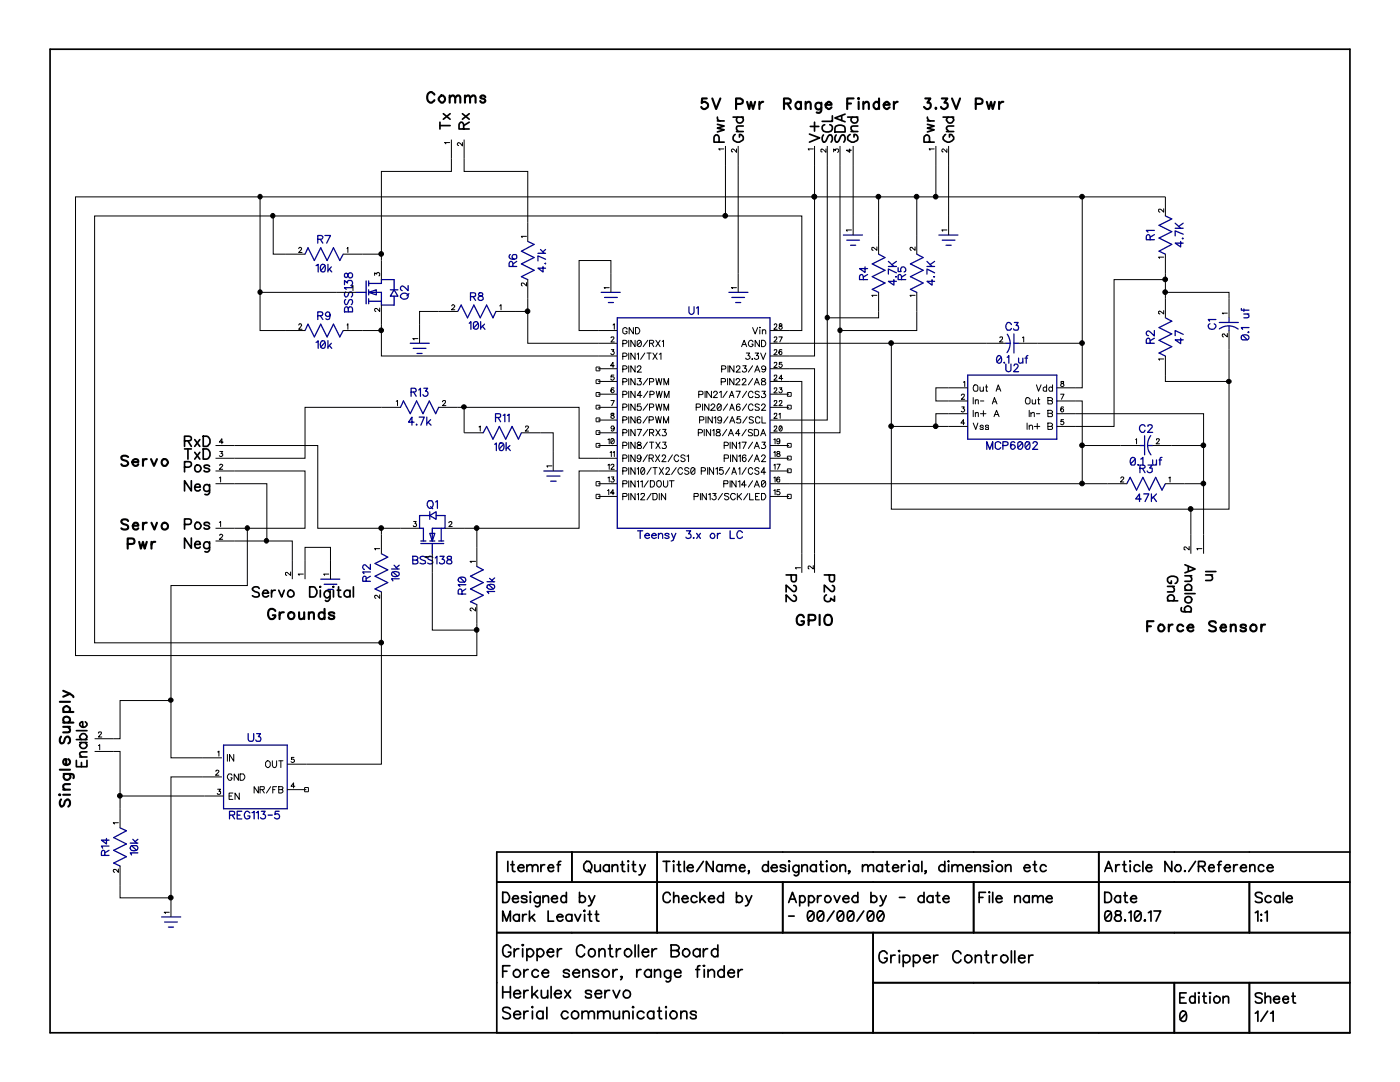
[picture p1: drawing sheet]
<svg xmlns="http://www.w3.org/2000/svg" width="279mm" height="216mm" viewBox="0 0 279 216" stroke-linecap="round" stroke-linejoin="round" font-family="sans-serif">
<path d="M0 0h279.4v215.9h-279.4z" fill="none" stroke="#fff" stroke-width=".2"/>
<g fill="none" stroke="#000" stroke-width=".42">
<path d="M86.7 18.9a.74 .74 0 0 0-.9-.5 .74 .74 0 0 0-.5 .8 .81 .81 0 0 0 .3 1.1 .81 .81 0 0 0 1.1-.3M87.9 19.2l.2-.2a.72 .72 0 0 1 .7 .8 .72 .72 0 0 1-.7 .7l-.2-.2a.61 .61 0 0 1-.4-.5 .61 .61 0 0 1 .4-.6zM89.7 19.5l.6-.5h.2l.3 .5v1M89.7 19v1.5M90.8 19.5l.5-.5h.3l.2 .2 .1 1.3M92.8 19.5l.5-.5h.3l.2 .5v1M92.8 19v1.5M93.8 19.5l.5-.5h.4l.2 .5v1M96.9 19.4l-.4-.4-.6 .2v.4l.7 .1 .3 .5-.4 .3h-.3l-.4-.3M141.1 19.6h-1l-.1 1a.72 .72 0 0 1 1.1-.1 .72 .72 0 0 1-.1 1.1 .72 .72 0 0 1-1-.3M142.2 19.6l.7 2.2 .9-2.2M170.3 19.6h-1.2v2.2"/>
<path d="M171.3 19.6h.1v.2zM175.4 19.6v2.2M184.7 19.6h1l-.6 .9a.65 .65 0 0 1 .6 .9 .65 .65 0 0 1-1.1 .1l-.2-.2M188 19.6h1.1l-.6 .9a.58 .58 0 0 1 .7 .4 .58 .58 0 0 1-.4 .7l-.2 .2a.67 .67 0 0 1-.8-.5M190 19.6l.8 2.2 .8-2.2M146.9 20.7h.8a.55 .55 0 0 0 .6-.5 .55 .55 0 0 0-.6-.6h-.8v2.2M149.1 20.3l.4 1.5 .4-1.5 .4 1.5 .4-1.5M151.6 20.3v1.5M152.3 20.3h-.2l-.5 .4v.2M156.5 20.7l1.1-.1 .2-.4-.1-.3-.4-.3h-.8v2.2M157.1 20.7l.7 1.1M159.9 20.7a.64 .64 0 0 0-1-.1 .64 .64 0 0 0 .1 1l.2 .2h.3l.4-.4"/>
<path d="M159.9 20.3v1.5M160.8 20.7l.5-.4h.2l.3 .4v1.1M160.8 20.3v1.5M163.9 20.5v1.5a.6 .6 0 0 1-.9 .4M163.9 20.7a.66 .66 0 0 0-1-.1 .66 .66 0 0 0 0 1 .66 .66 0 0 0 1-.1M164.8 20.9h1.1l-.1-.4a.66 .66 0 0 0-.9 .2 .66 .66 0 0 0 .1 .9 .66 .66 0 0 0 .9-.2M169.1 20.7h.7M171.4 20.3v1.5M172.3 20.7l.5-.4h.3l.3 .4v1.1M172.3 20.3v1.5M175.4 20.7a.64 .64 0 0 0-1-.1 .64 .64 0 0 0 .2 1l.2 .2h.3l.3-.4M176.4 20.9h1.1a.62 .62 0 0 0-.7-.6 .62 .62 0 0 0-.4 .9 .62 .62 0 0 0 .5 .6 .62 .62 0 0 0 .6-.4"/>
<path d="M178.4 20.3v1.5M179.2 20.3h-.3l-.4 .4-.1 .2M186.7 21.6h.2l-.1 .2zM194.7 20.7h.9l.4-.1a.56 .56 0 0 0-.1-.8l-.3-.2h-.9v2.2M196.9 20.3l.5 1.5 .4-1.5 .3 1.5 .4-1.5M199.4 20.3v1.5M200.2 20.3a.95 .95 0 0 0-.8 .6M25.6 91.2a.79 .79 0 0 0-1.4 .2l.2 .3 .7 .2a.6 .6 0 0 1 .5 .7 .82 .82 0 0 1-1.4 0M26.4 92.2h1.2a.59 .59 0 0 0-.6-.6 .59 .59 0 0 0-.6 .6 .64 .64 0 0 0 .4 .7 .64 .64 0 0 0 .8-.3M28.5 91.6v1.4M29.3 91.6a.6 .6 0 0 0-.8 .6M30.1 91.6l.6 1.4 .6-1.4"/>
<path d="M32.3 91.9a.6 .6 0 0 1 1.1 0 .69 .69 0 0 1-.1 .8 .69 .69 0 0 1-.8 .2 .88 .88 0 0 1-.2-1zM25.5 108.5h1.2l.1-.4a.57 .57 0 0 0-.5-.7h-.8v2.1M25.6 104a.74 .74 0 0 0-.8-.4 .74 .74 0 0 0-.6 .5l.4 .5 .8 .2 .2 .6a.99 .99 0 0 1-1.4 0M26.5 104.9h1.1v-.2a.58 .58 0 0 0-.7-.4 .58 .58 0 0 0-.4 .8 .6 .6 0 0 0 .4 .6 .6 .6 0 0 0 .7-.3M27.8 108.1l.3 1.4 .4-1.4 .4 1.4 .4-1.4M28.5 104.3v1.4M29.3 104.3a.6 .6 0 0 0-.8 .6M30.2 104.3l.6 1.4 .5-1.4M30.2 108.1v1.4M31 108.1a.6 .6 0 0 0-.8 .6M12.6 139l1.4-.6a.81 .81 0 0 1 .6 .7M12.6 137.8l1.4 .6"/>
<path d="M54.9 121.9a.75 .75 0 0 0-.8-.4 .75 .75 0 0 0-.6 .8v.5a.72 .72 0 0 0 .7 .8 .72 .72 0 0 0 .7-.8h-.5M55.8 122.2v1.3M56.6 122.2a.71 .71 0 0 0-.8 .6M59.7 122.2l.1 1.2h.7l.2-.3M60.7 122.2v1.3M61.6 122.5a.65 .65 0 0 1 1-.2l.1 1.2M61.6 122.2v1.3M64.8 122.4a.65 .65 0 0 0-1-.1 .65 .65 0 0 0 0 1 .65 .65 0 0 0 1-.1M64.8 121.5v2M66.7 122.4a.7 .7 0 0 0-1.1 0 1.1 1.1 0 0 0 1 .5l.1 .3a.61 .61 0 0 1-.5 .3 .61 .61 0 0 1-.6-.3M160.4 123.2a.74 .74 0 0 0-.8-.5 .74 .74 0 0 0-.6 .7 .89 .89 0 0 0 .9 1.3 .6 .6 0 0 0 .5-.7h-.5M161.4 123.8l1.2-.1 .1-.3-.1-.5-.4-.2h-.8v2"/>
<path d="M163.6 122.7v2M164.8 122.8a.99 .99 0 0 1 1.2 .3 .99 .99 0 0 1-.1 1.2 .75 .75 0 0 1-.8 .4 .75 .75 0 0 1-.6-.7v-.6zM228.9 125h.8M230.2 124h-1.3v2M233.3 124.6v1.4M234 124.6a.68 .68 0 0 0-.7 .6M236.1 125a.66 .66 0 0 0-.9-.1 .66 .66 0 0 0 0 .9 .66 .66 0 0 0 .9-.1M237 125.2h1.2v-.1a.51 .51 0 0 0-.4-.5 .51 .51 0 0 0-.5 .1 .68 .68 0 0 0-.2 1.1 .68 .68 0 0 0 1.1-.1M242.7 124.3a.74 .74 0 0 0-.8-.4 .74 .74 0 0 0-.6 .6 1.88 1.88 0 0 0 1.3 .7l.1 .5a.99 .99 0 0 1-1.4 0M243.6 125.2h1.1v-.1a.58 .58 0 0 0-.7-.5 .58 .58 0 0 0-.4 .8 .6 .6 0 0 0 .4 .6 .6 .6 0 0 0 .7-.3M245.6 125.1l.3-.4h.6l.1 1.3M245.6 124.6v1.4"/>
<path d="M248.7 125a.61 .61 0 0 0-.6-.4 .61 .61 0 0 0-.5 .4 1.03 1.03 0 0 0 1 .4l.1 .3a.7 .7 0 0 1-1.1 0M251.7 124.6v1.4M252.5 124.6a.6 .6 0 0 0-.8 .6M11.8 158.6h.2zM11.9 153.6h2.1M11.9 140h2.1M12.2 159.5a.88 .88 0 0 0 .2 1.5l.3-.3 .3-.9 .4-.3h.2a.89 .89 0 0 1 0 1.5M12.2 147a.79 .79 0 0 0 .2 1.3l.3-.1 .3-.8a.6 .6 0 0 1 .6-.4 .82 .82 0 0 1 0 1.3M12.6 158.6h1.4M12.6 157.6h1.4M12.6 145h1.4M12.6 144.2h2"/>
<path d="M12.6 142.1h2M12.7 154.4l1.9 .1 .1 .4-.1 .4M12.9 144.2a.65 .65 0 0 1-.1-1 .65 .65 0 0 1 .9 0 .65 .65 0 0 1-.1 1M12.9 142.1a.6 .6 0 0 1 0-1 .69 .69 0 0 1 .8 0 .69 .69 0 0 1 .2 .8l-.3 .2M13 154.4a.65 .65 0 0 0-.2 1 .65 .65 0 0 0 1 0 .65 .65 0 0 0-.1-1M13.5 145l.5 .5-.1 .5-1.3 .1M13.6 151.5a.64 .64 0 0 1 .2 .9 .64 .64 0 0 1-1 0 .64 .64 0 0 1 .2-.9h.2v1.2M14 156.5h-1a.54 .54 0 0 0-.3 .8l.3 .3"/>
<circle cx="32.9" cy="105" r=".69"/>
<circle cx="58.1" cy="122.8" r=".66"/>
<circle cx="231.7" cy="125.3" r=".68"/>
<circle cx="250.1" cy="125.3" r=".69"/>
</g>
<g fill="none" stroke="#000" stroke-width=".34">
<path d="M10 9.8h259.4v196.3h-259.4zM87.8 25.1h2M87.8 24.4v1.3M88.5 22.7l1.3 1.1M89.8 22.7l-1.3 1.1M92.3 22.7l1.3 1.1M92.5 25.7v-1.1l-.3-.2h-.3l-.3 .5v.8h2M93.6 24.4l-1.1 .7M93.6 22.7l-1.3 1.1M143.2 24.8l1.3 .3-1.3 .5 1.3 .3-1.3 .4M143.2 23.4a.6 .6 0 0 0 .6 .7M143.2 24.1h1.3"/>
<path d="M143.5 28.4v-1a.51 .51 0 0 0-.3-.4 .51 .51 0 0 0-.5 .1l-.2 .3v1h2M146.3 23.4h2M146.7 26.8a.8 .8 0 0 0-.4 .9 .8 .8 0 0 0 .8 .7h.5l.7-.5a.72 .72 0 0 0 0-.7 .72 .72 0 0 0-.7-.4v.5M147 26.2h1.3M147.2 23.4a.65 .65 0 0 0-.1 .9 .65 .65 0 0 0 1 0 .65 .65 0 0 0-.1-.9M148.3 25.1h-1a.48 .48 0 0 0-.2 .8l.2 .3M161.5 26.8l2.1 .7-2.1 .9M161.7 25.2h1.7M162.6 24.4v1.8M164.3 26.9a1.08 1.08 0 0 0 0 1.5h.3l.2-.3 .7-1.2h.4a1.08 1.08 0 0 1 0 1.5M164.6 24.9a.74 .74 0 0 0-.5 .8 .74 .74 0 0 0 .7 .6 .91 .91 0 0 0 1-.1 .91 .91 0 0 0 .3-.9l-.5-.4M166.1 23.1v1.1h-2"/>
<path d="M166.7 25.3a1.17 1.17 0 0 1 2 .4v.6h-2.1zM166.9 26.9a1.08 1.08 0 0 0 0 1.5h.2l.3-.3 .7-1.2h.3a1.08 1.08 0 0 1 0 1.5M168 23.1v.9M168.7 22.8l-2.1 .7 2.1 .8M169.2 23.4h2M169.7 26.8a.76 .76 0 0 0-.5 1.1 1.07 1.07 0 0 0 1.2 .5 1.07 1.07 0 0 0 .8-1.1 .6 .6 0 0 0-.8-.5v.5M169.8 26.2h1.4M170.2 23.4a.58 .58 0 0 0-.3 .8 .68 .68 0 0 0 1.1 .2 .68 .68 0 0 0-.1-1M171.2 25.1l-1.3 .1-.1 .5 .5 .5M185.1 24.8l1.3 .3-1.3 .5 1.3 .3-1.3 .4M185.1 23.4a.74 .74 0 0 0 .6 .7M185.1 24.1h1.3"/>
<path d="M185.5 28.4v-1a.55 .55 0 0 0-.5-.5 .55 .55 0 0 0-.6 .5v1h2M188.2 23.4h2.1M188.7 26.8l-.5 .5a1.03 1.03 0 0 0 1.6 .9 .67 .67 0 0 0 .4-1l-.4-.4h-.3v.5M188.9 26.2h1.4M189.2 23.4l-.1 .1a.66 .66 0 0 0 .1 1 .66 .66 0 0 0 .9-.2 .66 .66 0 0 0-.1-.9M190.3 25.1l-1.2 .1-.2 .5 .4 .5M36.8 93.2h.9l.3-.2 .2-.2-.1-.5-.4-.2h-.9v2M36.8 88l1.2-.1 .2-.3-.1-.4-.4-.2h-.9v2.1M36.8 89.6h1.4M37.5 89.6v2M37.5 88l.7 1.1M38.2 95.9v2.1l-1.4-2.1v2.1"/>
<path d="M38.9 97.2h1.1l-.1-.4a.64 .64 0 0 0-.9 .1 .64 .64 0 0 0 .1 .9 .64 .64 0 0 0 .9-.1M38.9 90.3l1 1.3M38.9 87.7l1 1.4M39.9 90.3l-1 1.3M39.9 87.7l-1 1.4M40.6 89.6h.6a1.08 1.08 0 0 1 .7 1 1.08 1.08 0 0 1-.7 1h-.6zM40.6 87h.6a1.08 1.08 0 0 1 .7 1.1 1.08 1.08 0 0 1-.7 1h-.6zM41.8 96.7v1.6a.62 .62 0 0 1-.9 .3M41.8 97a.66 .66 0 0 0-1-.1 .66 .66 0 0 0 0 1 .66 .66 0 0 0 1-.1M41.8 93a.7 .7 0 0 0-1.1 0l.1 .3 .7 .2 .3 .2a.61 .61 0 0 1-.5 .5 .61 .61 0 0 1-.6-.3M36.8 104.6h.9a.59 .59 0 0 0 .5-.3 .59 .59 0 0 0-.2-.7l-1.2-.1v2.1M38.2 107.4v2l-1.4-2v2"/>
<path d="M38.9 108.6h1.1v-.1a.58 .58 0 0 0-.8-.5 .58 .58 0 0 0-.3 .8 .6 .6 0 0 0 .4 .6 .6 .6 0 0 0 .7-.3M41.8 104.6a.61 .61 0 0 0-.5-.4 .61 .61 0 0 0-.6 .4l.1 .1a.97 .97 0 0 1 1 .6 .7 .7 0 0 1-1.1 0M41.8 108.1v1.6a.62 .62 0 0 1-.9 .4M41.8 108.5a.66 .66 0 0 0-1-.2 .66 .66 0 0 0 0 1 .66 .66 0 0 0 1-.1M51.7 117.4a.74 .74 0 0 0-.7-.3 .74 .74 0 0 0-.6 .5l.4 .4 .6 .2a.48 .48 0 0 1 .3 .5 .48 .48 0 0 1-.4 .4h-.4l-.5-.2M52.4 118.4h1.2a.62 .62 0 0 0-.8-.6 .62 .62 0 0 0-.4 .8 .67 .67 0 0 0 .5 .5 .67 .67 0 0 0 .7-.2M54.2 117.8v1.3M54.9 117.8a.6 .6 0 0 0-.7 .6M55.6 117.8l.6 1.3 .5-1.3M61.8 117.1h.8a1.08 1.08 0 0 1 .7 1 1.08 1.08 0 0 1-.7 1h-.8zM63.9 117v.2zM63.9 117.8v1.3"/>
<path d="M65.9 117.9v1.6l-.5 .5h-.3l-.2-.2M65.9 118.2a.67 .67 0 0 0-1.1-.1 .67 .67 0 0 0 .1 1 .56 .56 0 0 0 1-.1M66.5 117v.2zM66.5 117.8v1.3M67.3 117.8h.7M67.6 117.1v1.7v.2l.5 .1M69.8 118.1a.58 .58 0 0 0-.8-.2 .68 .68 0 0 0-.2 1 .68 .68 0 0 0 1 0M69.8 117.8v1.3M70.5 117.1v2M156.9 114.7h2v1l-.2 .3-.5 .1-.2-.2-.1-1.2M158.4 116.8a.59 .59 0 0 1 .5 .7 .59 .59 0 0 1-.6 .5l-1.4-1.2v1.3M158.4 118.8h.2a.74 .74 0 0 1 .2 1l-.1 .1a.64 .64 0 0 1-.8-.2l-1-1v1.4"/>
<path d="M164.5 114.7h2v1l-.1 .3-.5 .1-.3-.2-.1-1.2M164.9 118.7a.71 .71 0 0 0-.3 1.1 .71 .71 0 0 0 1.2-.1v-.3l.7 .6v-1M166.1 116.8a.6 .6 0 0 1 .5 .7 .6 .6 0 0 1-.7 .5l-1.4-1.2v1.3M233 117h1.4M233 119.9h2M233.3 119.9a.58 .58 0 0 1-.2-.9 .68 .68 0 0 1 1-.2 .68 .68 0 0 1 0 1.1M233.8 115.9v.5a.72 .72 0 0 1-.7-.3 .72 .72 0 0 1 0-.8 1.28 1.28 0 0 1 1.9 .2 .77 .77 0 0 1-.5 .9M234 117a.77 .77 0 0 1 .3 1l-1.3 .1M236.5 112.7l2 .8-2 .8M236.5 114.9h1.3M236.5 117.8h1.3M236.5 118.4h2"/>
<path d="M236.8 117.8l-.2-.2a.68 .68 0 0 1 .2-.9 .68 .68 0 0 1 .9 .1 .68 .68 0 0 1-.1 1M237.2 113v1M237.5 114.9a.77 .77 0 0 1 .2 1l-1.2 .1M240.6 114h2.1M240.6 114.7h1.4M241.6 114.7a.62 .62 0 0 1 .4 .6 .62 .62 0 0 1-.4 .5h-1M235.8 121.2l-.1 .6 .2 .2 1.8 .1M236.6 122.1a.6 .6 0 0 1 0-1 .66 .66 0 0 1 1 0 .66 .66 0 0 1-.1 1M15.2 151.7v1.3h2.2v-1.3M15.2 147.6h2.2M15.2 145.8h2.2M15.9 151h1.5"/>
<path d="M15.9 148.2h1.5M16.3 148.2a.69 .69 0 0 0 .1 1.2 .69 .69 0 0 0 1-.8l-.4-.4M16.3 147.6l-.2-.2a.66 .66 0 0 1 .2-.9 .66 .66 0 0 1 .9 .2 .66 .66 0 0 1-.2 .9M16.3 152.1v.9M17 144a.64 .64 0 0 1 .1 1 .64 .64 0 0 1-1-.1l-.2-.2v-.3l.6-.4v1.1M17.4 150h-1.1l-.4 .3v.3l.4 .4M99.1 176h170.3M100.3 178.1h.7a1.08 1.08 0 0 1 .7 1 1.08 1.08 0 0 1-.7 1h-.7zM101.3 171.9v2M101.9 172.6h.7M102.3 179.3h1.2a.61 .61 0 0 0-.7-.6 .61 .61 0 0 0-.5 .8 .66 .66 0 0 0 .5 .6 .66 .66 0 0 0 .7-.3M102.3 171.9v1.7l.1 .2 .4 .1"/>
<path d="M103.4 173.1h1.2v-.1a.51 .51 0 0 0-.4-.5 .51 .51 0 0 0-.5 .1 .68 .68 0 0 0-.2 1.1 .68 .68 0 0 0 1.1 0M105.2 179.1a.61 .61 0 0 0-.6-.4 .61 .61 0 0 0-.5 .4v.1a1.1 1.1 0 0 1 1.1 .5v.1a.7 .7 0 0 1-1.1 0M105.2 173l.5-.4h.5l.1 1.3M105.2 172.6v1.3M105.8 178l.2 .1h-.2zM105.8 178.7v1.4M106.3 173l.2-.4h.7l.2 .4v.9M107.8 178.8v1.6a.55 .55 0 0 1-.4 .5 .55 .55 0 0 1-.6-.1M107.8 179.2a.66 .66 0 0 0-1-.2 .66 .66 0 0 0 0 1 .66 .66 0 0 0 1-.1M107.9 172.6v1.3M108.4 179.2l.5-.5 .5 .1 .1 1.3M108.4 178.7v1.4"/>
<path d="M108.7 172.6a.6 .6 0 0 0-.8 .5M109.4 173.1h1.1v-.1a.58 .58 0 0 0-.7-.4 .58 .58 0 0 0-.4 .7 .6 .6 0 0 0 .4 .6 .6 .6 0 0 0 .7-.2M110.1 179.3h1.2l-.1-.3a.66 .66 0 0 0-1 0 .66 .66 0 0 0 .1 1 .66 .66 0 0 0 1-.2M111.2 172.6h.6M111.9 171.9l-.4 .1-.1 1.9M113 179.1a.64 .64 0 0 0-.9-.2 .64 .64 0 0 0-.1 .9 .6 .6 0 0 0 1 0M113 178.1v2M114.1 170v6M115.7 179.1a.58 .58 0 0 1 .8-.3 .68 .68 0 0 1 .2 1.1 .68 .68 0 0 1-1-.1M115.7 178.1v2M116.9 172l.6-.1a1.06 1.06 0 0 1 .6 1.2 1.06 1.06 0 0 1-1 .8 1.16 1.16 0 0 1-.2-1.9zM117.4 173.6l.5 .6"/>
<path d="M117.5 178.7l.6 1.4-.2 .4-.5 .3M118.7 172.6v1a.48 .48 0 0 0 .8 .2l.3-.2M118.7 178.7l-.6 1.4M119.8 172.6v1.3M121.6 172.9a.58 .58 0 0 0-.9-.3 .68 .68 0 0 0-.2 1.1 .68 .68 0 0 0 1.1 0M121.6 172.6v1.3M122.2 173l.5-.4h.5l.1 1.3M122.2 172.6v1.3M123.9 172.6h.6M124.2 171.9v1.7l.1 .2 .4 .1M125.4 171.8v.2zM125.4 172.6v1.3"/>
<path d="M126.2 172.6h.6M126.4 171.9v1.7l.1 .2 .4 .1M127.7 172.6l.5 1.3-.2 .4-.5 .3M128.8 172.6l-.6 1.3M131.1 170v16.1M132.3 171.9h1.4M133 171.9v2M133.8 178.6a.74 .74 0 0 0-.9-.5 .74 .74 0 0 0-.6 .7 .91 .91 0 0 0 .1 1 .91 .91 0 0 0 .9 .3l.5-.4M134.5 179.2l.4-.5 .5 .1 .1 1.3M134.5 171.8v.2zM134.5 172.6v1.3M134.5 178.1v2"/>
<path d="M135.1 172.6h.7M135.5 171.9v1.7l.1 .2 .3 .1M136.1 179.3h1.2a.61 .61 0 0 0-.7-.6 .61 .61 0 0 0-.5 .8 .64 .64 0 0 0 .5 .6 .64 .64 0 0 0 .7-.3M136.6 171.9v2M137.2 173.1h1.1v-.1a.51 .51 0 0 0-.3-.5 .51 .51 0 0 0-.5 .1 .68 .68 0 0 0-.2 1.1 .68 .68 0 0 0 1 0M139.1 179.1a.66 .66 0 0 0-1-.1 .66 .66 0 0 0 0 .9 .66 .66 0 0 0 1-.1M139.7 178.1v2M140.1 179.3l.7 .8M140.4 171.9l-1.4 2M140.7 178.7l-1 1M141.4 179.3h1.2v-.1a.51 .51 0 0 0-.3-.5 .51 .51 0 0 0-.6 .1 .68 .68 0 0 0-.2 1.1 .68 .68 0 0 0 1.1-.1M142.3 171.9v2l-1.3-2v2"/>
<path d="M144.1 172.9a.64 .64 0 0 0-.9-.2 .64 .64 0 0 0-.1 1 .6 .6 0 0 0 1 0M144.1 172.6v1.3M144.4 179.1l-.2-.3a.68 .68 0 0 0-.9 .2 .68 .68 0 0 0 .1 .9 .68 .68 0 0 0 1-.1M144.4 178.1v2M144.8 173l.2-.4h.7l.1 1.3M144.8 172.6v1.3M145.8 173l.5-.4h.5l.1 1.3M147 179.1a.58 .58 0 0 1 .8-.3 .68 .68 0 0 1 .3 1.1 .68 .68 0 0 1-1.1-.1M147 178.1v2M147.6 173.1h1.1v-.1a.58 .58 0 0 0-.8-.4 .58 .58 0 0 0-.3 .7 .6 .6 0 0 0 .4 .6 .6 .6 0 0 0 .7-.2M148.8 178.7l.6 1.4-.3 .6-.3 .1M149.5 173.8h-.1h.1l-.1 .5"/>
<path d="M150 178.7l-.6 1.4M153.3 172.9a.66 .66 0 0 0-.9-.1 .66 .66 0 0 0 0 1 .66 .66 0 0 0 .9-.1M153.3 171.9v2M153.9 173.1h1.2a.61 .61 0 0 0-.7-.6 .61 .61 0 0 0-.5 .8 .66 .66 0 0 0 .5 .6 .66 .66 0 0 0 .7-.2M156.2 176v10.1M156.8 172.9a.61 .61 0 0 0-.5-.4 .61 .61 0 0 0-.6 .4l.1 .2a1.1 1.1 0 0 1 1 .5v.1a.7 .7 0 0 1-1.1 0M157.5 171.8l.1 .1-.1 .1zM157.5 172.6v1.3M157.6 179.4h1.1M159.4 172.6v1.6a.55 .55 0 0 1-.3 .5 .55 .55 0 0 1-.6-.1M159.4 173a.66 .66 0 0 0-1-.1 .66 .66 0 0 0 0 .9 .66 .66 0 0 0 1-.1M159.6 179.1a.64 .64 0 0 1 .9-.2 .64 .64 0 0 1 .1 .9 .6 .6 0 0 1-1 0"/>
<path d="M159.6 178.7v2.1M160 173l.5-.4h.5l.1 1.3M160 172.6v1.3M161.4 179.1l.1-.3a.68 .68 0 0 1 1 .2 .68 .68 0 0 1-.2 .9 .68 .68 0 0 1-.9-.1M161.4 178.7v2.1M162.9 172.9a.66 .66 0 0 0-1-.1 .66 .66 0 0 0 0 1 .66 .66 0 0 0 1-.1M162.9 172.6v1.3M163.2 178.7v1.4M163.6 172.6h.7M163.8 171.9v1.7l.1 .2 .4 .1M163.9 178.7a.6 .6 0 0 0-.7 .6M164.9 171.9h.2z"/>
<path d="M165 172.6v1.3M166.5 178.7l.5 1.4 .6-1.4M167.6 173l.5-.4h.6v1.3M167.6 172.6v1.3M168.2 179.3h1.2v-.1a.51 .51 0 0 0-.3-.5 .51 .51 0 0 0-.5 .1 .68 .68 0 0 0-.3 1.1 .68 .68 0 0 0 1.1-.1M169.6 173.8h-.3h.3v.3l-.3 .2M171.2 179.1l-.2-.3a.68 .68 0 0 0-.9 .2 .68 .68 0 0 0 .2 .9 .68 .68 0 0 0 .9-.1M171.2 178.1v2M172.1 173l.5-.4h.5l.1 1.3M172.1 172.6v1.3M173.2 173l.5-.4h.5l.1 1.3M173.8 179.1a.58 .58 0 0 1 .9-.3 .68 .68 0 0 1 .2 1.1 .68 .68 0 0 1-1.1-.1"/>
<path d="M173.8 178.1v2M175.7 178.7l.6 1.4-.2 .4-.5 .3M176.1 172.9a.58 .58 0 0 0-.8-.3 .68 .68 0 0 0-.3 1.1 .68 .68 0 0 0 1.1 0M176.1 172.6v1.3M176.7 172.6h.7M176.9 178.7l-.6 1.4M177 171.9v1.7l.1 .2 .4 .1M178.1 173.1h1.2a.61 .61 0 0 0-.7-.6 .61 .61 0 0 0-.5 .8 .66 .66 0 0 0 .5 .6 .66 .66 0 0 0 .7-.2M179.5 179.1h1.1M179.9 172.6v1.3M180.7 172.6a.68 .68 0 0 0-.8 .5M181.4 171.8v.2z"/>
<path d="M181.4 172.6v1.3M183.3 172.9a.64 .64 0 0 0-.9-.2 .64 .64 0 0 0-.1 1 .6 .6 0 0 0 1 0M183.3 172.6v1.3M184 171.9v2M184.4 179.1a.58 .58 0 0 0-.8-.3 .68 .68 0 0 0-.3 1.1 .68 .68 0 0 0 1.1-.1M184.4 178.1v2M184.8 173.8h-.2h.2v.3l-.2 .2M186.2 179.1a.58 .58 0 0 0-.9-.3 .68 .68 0 0 0-.2 1.1 .68 .68 0 0 0 1.1-.1M186.2 178.7v1.4M186.8 178.7h.7M187.1 178.1v1.6l.1 .3 .4 .1M188.2 179.3h1.2v-.1a.51 .51 0 0 0-.3-.5 .51 .51 0 0 0-.5 .1 .68 .68 0 0 0-.3 1.1 .68 .68 0 0 0 1.1-.1"/>
<path d="M188.6 172.9a.58 .58 0 0 0-.9-.3 .68 .68 0 0 0-.2 1.1 .68 .68 0 0 0 1.1 0M188.6 171.9v2M189.3 171.8v.2zM189.3 172.6v1.3M190 173l.5-.4h.5l.1 1.3M190 172.6v1.3M191.1 173l.2-.4h.7l.2 .4v.9M192.8 173.1h1.2a.61 .61 0 0 0-.7-.6 .61 .61 0 0 0-.5 .8 .66 .66 0 0 0 .5 .6 .66 .66 0 0 0 .7-.2M194.3 176v10.1M194.6 173l.5-.4h.5l.1 1.3M194.6 172.6v1.3M195.4 179.1h.8"/>
<path d="M196.7 178.1h-1.3v2M197.4 172.9a.61 .61 0 0 0-.6-.4 .61 .61 0 0 0-.5 .4v.2a1.1 1.1 0 0 1 1.1 .5v.1a.7 .7 0 0 1-1.1 0M197.4 178v.1zM197.4 178.7v1.4M198 171.8l.2 .1-.2 .1zM198 172.6v1.3M198.1 178.1v2M198.8 179.3h1.2a.61 .61 0 0 0-.7-.6 .61 .61 0 0 0-.5 .8 .64 .64 0 0 0 .5 .6 .64 .64 0 0 0 .7-.3M200.7 173l.5-.4h.5l.1 1.3M200.7 172.6v1.3M202.5 179.2l.5-.5 .5 .1 .1 1.3M202.5 178.7v1.4"/>
<path d="M204.4 173.1h1.2a.61 .61 0 0 0-.7-.6 .61 .61 0 0 0-.5 .8 .66 .66 0 0 0 .5 .6 .66 .66 0 0 0 .7-.2M205.4 179.1l-.2-.3a.68 .68 0 0 0-.9 .2 .68 .68 0 0 0 .2 .9 .68 .68 0 0 0 .9-.1M205.4 178.7v1.4M206.1 179.2l.4-.5 .5 .1 .1 1.3M206.1 178.7v1.4M206.2 172.6h.6M206.5 171.9v1.7l.1 .2 .3 .1M207.1 179.2l.5-.5 .5 .1 .1 1.3M208.8 179.3h1.2l-.1-.3a.66 .66 0 0 0-1 0 .66 .66 0 0 0 .1 1 .66 .66 0 0 0 1-.2M208.8 172.9a.65 .65 0 0 0-.9-.3 .7 .7 0 0 0-.2 1.1 .7 .7 0 0 0 1.1 0M219.3 170v16.1M220.5 178.1h.6a1.08 1.08 0 0 1 .8 1 1.08 1.08 0 0 1-.8 1h-.6z"/>
<path d="M220.5 173.9l.7-2 .8 2M220.7 173.2h1M222.7 172.6v1.3M223.4 172.6a.6 .6 0 0 0-.7 .5M223.6 179.1l-.2-.3a.68 .68 0 0 0-.9 .2 .68 .68 0 0 0 .2 .9 .68 .68 0 0 0 .9-.1M223.6 178.7v1.4M224 172.6h.7M224.3 178.7h.7M224.4 171.9v1.7l.1 .2 .4 .1M224.5 178.1v1.6l.1 .3 .4 .1M225.6 171.8v.2zM225.6 172.6v1.3"/>
<path d="M225.6 179.3h1.2v-.1a.51 .51 0 0 0-.3-.5 .51 .51 0 0 0-.5 .1 .68 .68 0 0 0-.3 1.1 .68 .68 0 0 0 1.1-.1M227.5 172.9a.65 .65 0 0 0-.9-.3 .7 .7 0 0 0-.2 1.1 .7 .7 0 0 0 1.1 0M228.1 171.9v2M228.7 173.1h1.2l-.2-.5a.68 .68 0 0 0-.9 .2 .68 .68 0 0 0 .1 1 .68 .68 0 0 0 1-.1M233.8 171.9v2l-1.3-2v2M236.5 173.7v.2zM238.6 171.9l-1.4 2M239.2 172.9l1.2-.1 .1-.3-.1-.5-1.2-.1v2M239.9 172.9l.6 1M241.2 173.1h1.1v-.1a.58 .58 0 0 0-.7-.4 .58 .58 0 0 0-.4 .7 .6 .6 0 0 0 .4 .6 .6 .6 0 0 0 .7-.2M243 172.6h.7M243.8 171.9l-.5 .1-.1 1.9"/>
<path d="M244.3 173.1h1.2l-.1-.5a.68 .68 0 0 0-.9 .2 .68 .68 0 0 0 .1 1 .68 .68 0 0 0 .9-.1M246.2 172.6v1.3M247 172.6a.6 .6 0 0 0-.8 .5M247.6 173.1h1.2v-.1a.51 .51 0 0 0-.4-.5 .51 .51 0 0 0-.5 .1 .68 .68 0 0 0-.2 1.1 .68 .68 0 0 0 1.1 0M249.3 176v10.1M249.4 173l.5-.4h.5v1.3M249.4 172.6v1.3M251.9 178.4a.74 .74 0 0 0-.7-.4 .74 .74 0 0 0-.7 .6l.1 .1a1.28 1.28 0 0 0 1.1 .5l.2 .6a.99 .99 0 0 1-1.4 0M252.2 172.9a.64 .64 0 0 0-.9-.2 .64 .64 0 0 0-.1 1 .6 .6 0 0 0 1 0M252.9 173.1h1.2a.61 .61 0 0 0-.7-.6 .61 .61 0 0 0-.5 .8 .66 .66 0 0 0 .5 .6 .66 .66 0 0 0 .7-.2M253.7 179.1a.58 .58 0 0 0-.9-.3 .68 .68 0 0 0-.2 1.1 .68 .68 0 0 0 1.1-.1M255.4 179.1a.64 .64 0 0 0-.9-.2 .64 .64 0 0 0-.1 .9 .6 .6 0 0 0 1 0"/>
<path d="M255.4 178.7v1.4M256.1 178.1v2M256.7 179.3h1.2v-.1a.51 .51 0 0 0-.3-.5 .51 .51 0 0 0-.6 .1 .68 .68 0 0 0-.2 1.1 .68 .68 0 0 0 1.1-.1M269.4 170h-170.3v36.1M99.1 186.1h170.3M100.3 183.8v-2l.8 2 .8-2v2M100.3 193.8h.9M100.3 196.8v2.3M100.3 198h1.6M101.8 192.7h-1.5v2.3M101.9 196.8v2.3M101.9 189.1a.82 .82 0 0 0-.9-.5 .82 .82 0 0 0-.7 .9 .95 .95 0 0 0 .3 1.2 .95 .95 0 0 0 1.3-.1v-.6h-.5"/>
<path d="M102.5 198.3h1.4a.72 .72 0 0 0-1-.6 .72 .72 0 0 0-.3 1.1 .75 .75 0 0 0 1.3 0M102.6 189.3v1.6M103.5 189.3a.89 .89 0 0 0-.9 .7M103.6 182.7a.66 .66 0 0 0-.9-.1 .66 .66 0 0 0 0 1 .66 .66 0 0 0 .9-.1M103.6 182.5v1.3M104.3 188.5l.2 .1-.2 .1zM104.3 182.5v1.3M104.3 189.3v1.6M104.6 193.5v1.5M104.6 197.6v1.5M105.1 182.5a.6 .6 0 0 0-.8 .5M105.2 189.7a.78 .78 0 0 1 1.3 .2 .78 .78 0 0 1-.9 1l-.4-.3"/>
<path d="M105.2 189.3v2.4M105.4 193.5a.88 .88 0 0 0-.8 .6M105.4 197.6a.7 .7 0 0 0-.8 .7M105.7 181.8v2M106.1 183l.7 .8M106.2 196.8v2.3M106.6 198.3l.8 .8M106.7 182.5l-1 .9M107.2 189.7a.78 .78 0 0 1 1.3 .2 .78 .78 0 0 1-.9 1l-.4-.3M107.2 189.3v2.4M107.3 197.6l-1.1 1.1M107.4 193.8a.75 .75 0 0 0-1.3 .2 .75 .75 0 0 0 .9 1l.4-.4"/>
<path d="M108 197.6v1.1l.2 .4a.81 .81 0 0 0 1.1-.4M108.2 194.1h1.3a.62 .62 0 0 0-.5-.6 .62 .62 0 0 0-.7 .3 .73 .73 0 0 0 .1 1 .73 .73 0 0 0 1.1-.2M109.2 190h1.3a.62 .62 0 0 0-.5-.7 .62 .62 0 0 0-.7 .4 .75 .75 0 0 0 .2 1 .75 .75 0 0 0 1-.1M109.3 197.6v1.5M109.4 181.8v2h1.1M110 196.8v2.3M110.7 198.3h1.3a.68 .68 0 0 0-.7-.7 .68 .68 0 0 0-.6 .7 .73 .73 0 0 0 .4 .8 .73 .73 0 0 0 .9-.3M111.2 183h1.2a.63 .63 0 0 0-.9-.5 .63 .63 0 0 0-.2 1 .58 .58 0 0 0 .8 .2l.3-.2M111.3 189.3v1.6M112.1 189.3a.88 .88 0 0 0-.8 .7M112.7 197.6l1.2 1.5M113.6 193.8a.67 .67 0 0 0-1.2 0l.1 .3a1 1 0 0 1 1.1 .5 .67 .67 0 0 1-1.2 0"/>
<path d="M113.9 197.6l-1.2 1.5M114.1 182.7a.66 .66 0 0 0-.9-.1 .66 .66 0 0 0 0 1 .66 .66 0 0 0 .9-.1M114.1 182.5v1.3M114.3 194.1h1.4a.64 .64 0 0 0-.5-.6 .64 .64 0 0 0-.7 .3 .73 .73 0 0 0 .1 1.1 .73 .73 0 0 0 1.1-.3M114.7 182.5l.6 1.3 .6-1.3M116.3 193.9l.6-.4h.4l.3 .4v1.1M116.3 193.5v1.5M116.5 181.8l.2-.2 .1 .2zM116.7 189.1a.82 .82 0 0 0-1-.5 .82 .82 0 0 0-.6 .9 .95 .95 0 0 0 .3 1.2 .95 .95 0 0 0 1.2-.1l.1-.3M116.7 182.5v1.3M117.3 182.5h.7M117.7 181.8v1.6l.1 .3 .3 .1"/>
<path d="M118 198a.67 .67 0 0 0-1.2 0 1.13 1.13 0 0 0 1.1 .5l.1 .3a.67 .67 0 0 1-1.2 0M118.8 198.3h1.3a.6 .6 0 0 0-.8-.7 .75 .75 0 0 0-.5 1.1 .75 .75 0 0 0 1.3 .1M118.8 182.5h.7M119 181.8l.1 1.9 .4 .1M119.5 193.8a.67 .67 0 0 0-1.2 0l.1 .3a1 1 0 0 1 1.1 .5 .67 .67 0 0 1-1.2 0M119.5 189.8l.6-.5 .5 .2 .1 1.4M119.5 189.3v1.6M120.7 197.6v1.5M121.4 189.3h.8M121.7 197.6a.73 .73 0 0 0-1 .7M121.8 188.6v2.2l.5 .1M122.3 197.6l.7 1.5 .7-1.5"/>
<path d="M122.3 193.5v1.5M123 189.3v1.6M123.2 193.5a.88 .88 0 0 0-.9 .6M123.9 189.3a.88 .88 0 0 0-.9 .7M124.1 194.9h-.2l.1-.1a.45 .45 0 0 1-.1 .7M126.7 188.6v2.3M127.1 193.5v1.5M127.4 188.6v2.3M127.9 193.5a.74 .74 0 0 0-.8 .6M128.2 190h1.3a.64 .64 0 0 0-.7-.7 .64 .64 0 0 0-.6 .7 .71 .71 0 0 0 .4 .8 .71 .71 0 0 0 .9-.2M130 193.8a.75 .75 0 0 0-1.1-.1 .75 .75 0 0 0 0 1.1 .75 .75 0 0 0 1.1-.2M130 193.5v1.5"/>
<path d="M130.1 189.3v1.6M130.6 193.9l.6-.4h.4l.2 .4v1.1M130.6 193.5v1.5M131.1 189.3a.89 .89 0 0 0-1 .7M133.9 193.6v1.7a.61 .61 0 0 1-.8 .6l-.2-.2M133.9 193.9a.73 .73 0 0 0-1-.1 .73 .73 0 0 0-.2 1 .73 .73 0 0 0 1 .2l.2-.2M133.9 188.6h1.1a.74 .74 0 0 1 .6 .6l-.3 .4-.3 .1a.74 .74 0 0 1 .6 .7l-.6 .5h-1.1zM133.9 189.7h1.1M134.6 194.1h1.3a.64 .64 0 0 0-.6-.7 .64 .64 0 0 0-.7 .7 .69 .69 0 0 0 .4 .9 .69 .69 0 0 0 .9-.4M138.9 193.5h.7M139.7 189.7a.76 .76 0 0 0-1.1-.1 .76 .76 0 0 0 0 1.1 .76 .76 0 0 0 1.1-.1M139.7 192.7l-.4 .1-.1 .3v1.9"/>
<path d="M139.7 189.3v1.6M140.4 192.7h.2zM140.4 189.3v1.6M140.5 193.5v1.5M141.2 189.3a.88 .88 0 0 0-.8 .7M141.3 193.9l.6-.4h.3l.4 .4v1.1M141.3 193.5v1.5M143.3 189.7a.78 .78 0 0 0-1.4 .2 .78 .78 0 0 0 .9 1l.5-.3M143.3 188.6v2.3M144.5 193.8a.75 .75 0 0 0-1.3 .2 .75 .75 0 0 0 .9 1l.4-.4M144.5 192.7v2.3M145.3 194.1h1.3a.62 .62 0 0 0-.5-.6 .62 .62 0 0 0-.7 .3 .73 .73 0 0 0 .1 1 .73 .73 0 0 0 1.1-.2"/>
<path d="M147.3 193.5v1.5M148.2 193.5a.88 .88 0 0 0-.9 .6M157.4 180.1l.8-2 .7 2M157.4 182.8h1.1M161.4 181.9a.77 .77 0 0 1 1 .2 1.41 1.41 0 0 1-.5 1.7h-.2a.96 .96 0 0 1-.6-1.2zM162.4 182.1l-1.2 1.3M163.2 182.1a.68 .68 0 0 1 1.1 0 2.07 2.07 0 0 1-.1 1.6 .71 .71 0 0 1-1-.3zM164.3 182.1l-1.1 1.3M166.5 181.8l-1.4 2M167.4 181.9a.65 .65 0 0 1 .9 .2 2.07 2.07 0 0 1-.2 1.6 .71 .71 0 0 1-1-.3 1.53 1.53 0 0 1 .3-1.5zM168.3 182.1l-1.2 1.3M169.3 181.9a.77 .77 0 0 1 1 .2 2.07 2.07 0 0 1-.1 1.6 .71 .71 0 0 1-1-.3 1.83 1.83 0 0 1 .1-1.5z"/>
<path d="M170.3 182.1l-1.1 1.3M172.4 181.8l-1.4 2M173.3 181.9a.77 .77 0 0 1 1 .2 2.07 2.07 0 0 1-.1 1.6 .71 .71 0 0 1-1.1-.3 1.83 1.83 0 0 1 .2-1.5zM174.2 186.1v20M174.2 196.1h95.2M174.3 182.1l-1.2 1.3M175.3 181.9a.65 .65 0 0 1 1 .2 1.23 1.23 0 0 1-.4 1.7h-.3a1.27 1.27 0 0 1-.3-1.9zM176.3 182.1l-1.1 1.3M177 190.3a.82 .82 0 0 0-.9-.6 .82 .82 0 0 0-.7 1 .95 .95 0 0 0 .3 1.2 .95 .95 0 0 0 1.3-.1v-.6h-.5M177.8 190.6v1.5M178.6 190.6a.63 .63 0 0 0-.8 .6M179.3 189.7h.3l-.1 .2z"/>
<path d="M179.5 190.6v1.5M180.3 190.8a.8 .8 0 0 1 1.4 .3 .8 .8 0 0 1-1 1l-.4-.3M180.3 190.6v2.3M182.3 190.8a.78 .78 0 0 1 1.3 .3 .78 .78 0 0 1-.9 1l-.4-.3M182.3 190.6v2.3M184.3 191.2h1.4a.71 .71 0 0 0-1.2-.5 .71 .71 0 0 0 .2 1.2 .65 .65 0 0 0 1-.1M186.4 190.6v1.5M187.2 190.6a.71 .71 0 0 0-.8 .6M191.8 190.3a.82 .82 0 0 0-1-.6 .82 .82 0 0 0-.6 1 .95 .95 0 0 0 .3 1.2 .95 .95 0 0 0 1.2-.1l.1-.3M194.6 191l.6-.4 .5 .1 .1 1.4M194.6 190.6v1.5M196.5 190.6h.8"/>
<path d="M196.8 189.7v1.9l.4 .5h.2M198.1 190.6v1.5M199 190.6a.71 .71 0 0 0-.9 .6M201.8 189.7v2.4M202.5 189.7v2.4M203.3 191.2h1.3a.46 .46 0 0 0-.5-.6 .73 .73 0 0 0-.8 .8 .73 .73 0 0 0 1.1 .5l.2-.1M205.3 190.6v1.5M206.2 190.6a.63 .63 0 0 0-.9 .6M220.7 181.9a.77 .77 0 0 1 1 .2 2.07 2.07 0 0 1-.1 1.6 .71 .71 0 0 1-1-.3 1.83 1.83 0 0 1 .1-1.5zM221.7 182.1l-1.1 1.3M222.7 181.9a.45 .45 0 0 0 .1 .6 .76 .76 0 0 1 1 .9l-.1 .2a.75 .75 0 0 1-1.3-.2 1.04 1.04 0 0 1 1.2-.9l.1-.5a.74 .74 0 0 0-1-.1zM224.5 183.6v.2z"/>
<path d="M225.3 182.1l.4-.3v2M226.7 181.9a.77 .77 0 0 1 1 .2 1.41 1.41 0 0 1-.5 1.7h-.2a.96 .96 0 0 1-.6-1.2zM227.7 182.1l-1.2 1.3M228.5 183.6v.2l-.2-.1zM229.2 182.1l.5-.3v2M230.3 181.8h1.3l-.9 2M234.4 196.1v10M235.5 199.1h.8M236.7 198.1h-1.2v2.1h1.2M238.5 199.1a.64 .64 0 0 0-.9-.1 .64 .64 0 0 0-.1 .8 .64 .64 0 0 0 .8 .3l.2-.3M238.5 198.1v2.1M239.3 198v.2z"/>
<path d="M239.3 198.8v1.4M240 198.8h.7M240.3 198.1l.1 2 .4 .1M241.5 198l.1 .1-.1 .1zM241.5 198.8v1.4M244.1 199.1a.77 .77 0 0 1 1-.2l.1 1.3M244.1 198.8v1.4M249.3 196.1v10M250.5 182.1l.5-.3v2M251.7 182.5v.1zM251.7 183.6v.2zM251.9 198.4a.82 .82 0 0 0-1.4 .1l.2 .4 .8 .2a.56 .56 0 0 1 .2 1 .93 .93 0 0 1-1.2-.3"/>
<path d="M252.5 199.1a.77 .77 0 0 1 1-.2l.1 1.3M252.5 182.1l.4-.3v2M252.5 198.1v2.1M254.2 199.4h1.2v-.3a.64 .64 0 0 0-1-.1 .64 .64 0 0 0 0 1 .64 .64 0 0 0 1-.2M256 199.4h1.1l-.1-.4a.65 .65 0 0 0-1 .4 .65 .65 0 0 0 1 .7l.1-.3M257.8 198.8h.7M258.1 198.1v2l.5 .1M101.9 201.3a1 1 0 0 0-1.6 0 .46 .46 0 0 0 .5 .6 1.24 1.24 0 0 1 1.1 .7v.3a1 1 0 0 1-1.6 0M102.5 202.4h1.4a.72 .72 0 0 0-1-.6 .72 .72 0 0 0-.3 1.1 .75 .75 0 0 0 1.3 0M104.6 201.8v1.5M105.4 201.8a.7 .7 0 0 0-.8 .6M106.3 200.8v.3z"/>
<path d="M106.3 201.8v1.5M108.4 202.1a.75 .75 0 0 0-1.3 .2 .75 .75 0 0 0 .8 1l.5-.4M108.4 201.8v1.5M109.1 201v2.3M113.4 202.1a.75 .75 0 0 0-1.1-.1 .75 .75 0 0 0 0 1.1 .75 .75 0 0 0 1.1-.2M116.2 202.2a.81 .81 0 0 1 1.1-.4l.1 .4v1.1M116.2 201.8v1.5M117.4 202.2a.71 .71 0 0 1 1-.4l.2 .4v1.1M119.3 202.2a.81 .81 0 0 1 1.1-.4l.1 1.5M119.3 201.8v1.5M120.5 202.2a.81 .81 0 0 1 1.1-.4l.2 .4v1.1M122.4 201.8l.1 1.4 .6 .1 .5-.4"/>
<path d="M123.6 201.8v1.5M124.4 202.2a.71 .71 0 0 1 1-.4l.2 .4v1.1M124.4 201.8v1.5M126.3 200.8l.2 .2-.2 .1zM126.3 201.8v1.5M128.5 202.1a.75 .75 0 0 0-1.1-.1 .75 .75 0 0 0 0 1.1 .75 .75 0 0 0 1.1-.2M130.5 202.1a.75 .75 0 0 0-1.3 .2 .75 .75 0 0 0 .8 1l.5-.4M130.5 201.8v1.5M131.2 201.8h.8M131.6 201v1.9l.1 .3 .4 .1M132.9 200.8v.3zM132.9 201.8v1.5"/>
<path d="M135.9 202.2l.5-.4h.6l.1 1.5M135.9 201.8v1.5M138.9 202.1a.67 .67 0 0 0-1.1 0 1.13 1.13 0 0 0 1.1 .5v.3a.67 .67 0 0 1-1.1 0M235.8 201.8h.5a1.23 1.23 0 0 1 .4 1.7 .67 .67 0 0 1-1.2 0 1.64 1.64 0 0 1 .3-1.7zM236.7 202.2l-1.2 1.3M250.5 202.2l.5-.4v2M253 201.8l-1.4 2M253.6 202.2l.5-.4v2"/>
<circle cx="39.5" cy="93.4" r=".68"/>
<circle cx="39.5" cy="104.9" r=".68"/>
<circle cx="58" cy="118.5" r=".69"/>
<circle cx="237.2" cy="119.7" r=".66"/>
<circle cx="165.2" cy="179.4" r=".68"/>
<circle cx="166.4" cy="173.2" r=".69"/>
<circle cx="199.4" cy="173.2" r=".69"/>
<circle cx="235.1" cy="173.2" r=".68"/>
<circle cx="103.1" cy="194.2" r=".75"/>
<circle cx="118.1" cy="190.1" r=".78"/>
<circle cx="120.9" cy="194.2" r=".75"/>
<circle cx="125.1" cy="198.4" r=".77"/>
<circle cx="125.3" cy="190.1" r=".78"/>
<circle cx="136.9" cy="190.1" r=".78"/>
<circle cx="193.2" cy="191.3" r=".75"/>
<circle cx="200.4" cy="191.3" r=".75"/>
<circle cx="242.9" cy="199.4" r=".66"/>
<circle cx="114.8" cy="202.5" r=".77"/>
<circle cx="134.5" cy="202.5" r=".75"/>
</g>
<g fill="none" stroke="#000" stroke-width=".2">
<path d="M51.9 39.3h-36.8v91.5h80.1v-10.2M89.7 28.4h-1l.3 .3M90.1 27.9v6.3h-14v21.6M92.3 28.4v.7l-.7-.7-.3 .3v.2l.2 .1M92.6 27.9v6.3h12.7v14M144.4 29.7h-1l.3 .3M144.8 29.1v14h15.2v22.9h-6.3M147 29.7v.7l-.7-.7-.3 .3v.3h.2M147.3 29.1v29.2M162.3 29.7h-1l.2 .3M162.6 29.1v10.2h53.4v38.1h-5.1M164.8 29.7v.7l-.7-.7a.3 .3 0 0 0-.3 .3 .3 .3 0 0 0 .3 .3"/>
<path d="M165.1 29.1v54.7h-11.4M166.4 30.3v-.6l.3 .4a.34 .34 0 0 1 .3-.4 .34 .34 0 0 1 .4 .3 .34 .34 0 0 1-.3 .4M167.6 29.1v57.3h-13.9M169.6 29.7v.7l-.7-.4h1M170.3 29.1v17.8M175.3 39.3v11.4M183 39.3v11.4M186.4 29.7h-1l.2 .3M186.8 29.1v10.2M189 29.7v.7l-.7-.7h-.2l-.1 .4 .2 .2M189.3 29.1v17.8M216 39.3h16.6v3.8"/>
<path d="M51.9 58.3v7.7h9M54.5 43.1h-35.6v85.2h57.2v-10.2M59.6 49.6l.2-.2h.2l.2 .2-.6 .8h.7M68.5 50.7h7.6M69.3 49.6l.1-.2v1M70.2 57.2l.2-.2v1M71 58.3h-19.1v-19h110.7v31.7h-8.9M74.8 54.9v-.5l.4 .3v-.3a.37 .37 0 0 1 .6 .1 .37 .37 0 0 1-.2 .5M105.1 56.4v.7l-.8-.6a.31 .31 0 0 0-.3 .2 .31 .31 0 0 0 .2 .4M105.1 47.2h-1l.1 .2M105.3 55.8v6.3M121.6 57.4h-1l.1 .2"/>
<path d="M121.9 58.3v-6.3h-6.3v14h7.6M144.8 43.1h-90.3v7.6h6.4M147 57.4h-1l.2 .2M169.9 45.9h-1l.2 .2M175 49.3v.7l-.8-.6a.3 .3 0 0 0-.2 .3 .3 .3 0 0 0 .2 .3M175 58.9h-1l.2 .3M175.3 58.3v5.1h-10.2M182.6 49.3v.7l-.6-.6h-.3l-.1 .3 .3 .3M182.6 58.9h-1l.2 .3M183 58.3v7.7h-15.4M189 45.9h-1l.1 .2M232.2 41.7v.6l-.7-.6a.3 .3 0 0 0-.3 .3 .3 .3 0 0 0 .3 .3"/>
<path d="M232.2 51.3h-1l.2 .3M232.6 55.8h-10.3v29.3h-11.4M232.6 58.3h12.7v5.1M232.6 50.7v12.7M59.6 64.9l.2-.3h.2l.2 .3-.6 .8h.7M68.5 66h7.6M69.3 64.9l.1-.3v1.1M75.8 61.5v.6l-.6-.5h-.4v.3l.2 .2M76.1 60.9v10.1h47.1M83.4 67.6h-1l.2 .2M90.2 61a.3 .3 0 0 1 .3-.2 .3 .3 0 0 1 .3 .3l-.7 .7h.7M91.4 62.1h-7.7v6.4"/>
<path d="M99 62.1h6.3v6.4h17.9M99.7 61l.3-.2v1M119 73.2h.7v.8h-.7zM119 75.8h.7v.7h-.7zM119 78.3h.7v.8h-.7zM119.4 73.6h3.8M119.4 76.1h3.8M119.4 78.7h3.8M121.9 67.4a.31 .31 0 0 1 .4-.2 .31 .31 0 0 1 .2 .4l-.6 .6h.7M121.9 79.9h.7l-.5 1M122 69.8h.5l-.2 .3a.33 .33 0 0 1 .2 .5 .33 .33 0 0 1-.6-.1M122.3 64.9l.3-.3v1.1"/>
<path d="M122.5 74.8h-.5l-.1 .5a.39 .39 0 0 1 .6-.1 .39 .39 0 0 1 0 .6 .39 .39 0 0 1-.6 0v-.2M122.5 77.5v-.1a.47 .47 0 0 0-.6 .4 .47 .47 0 0 0 .5 .5l.1-.1a.31 .31 0 0 0-.1-.4 .31 .31 0 0 0-.4 .1l-.1 .2M122.6 73h-.8l.5-.7v1M124.3 68.6l.7-.1 .1-.2v-.3l-.8-.1v1.3M124.3 71.1l.8-.1v-.3l-.3-.3h-.5v1.3M124.3 73.7l.8-.1v-.4l-.3-.2h-.5v1.3M124.3 76.2l.8-.1v-.3l-.3-.3h-.5v1.3M124.3 78.7h.8v-.4l-.3-.2h-.5v1.2M125.1 65.7a.48 .48 0 0 0-.6-.3 .48 .48 0 0 0-.2 .7 .43 .43 0 0 0 .4 .5 .43 .43 0 0 0 .4-.5h-.2M125.5 67.9v1.3M125.5 70.4v1.3M125.5 73v1.3"/>
<path d="M125.5 75.5v1.3M125.5 78.1v1.2M126.4 65.4v1.2l-.8-1.2v1.2M126.7 67.9v1.3l-.8-1.3v1.3M126.7 70.4v1.3l-.8-1.3v1.3M126.7 73v1.3l-.8-1.3v1.3M126.7 75.5v1.3l-.8-1.3v1.3M126.7 78.1v1.2l-.8-1.2v1.2M126.8 65.4h.5a.68 .68 0 0 1 .4 .6 .68 .68 0 0 1-.4 .6h-.5zM127.2 70.7l.2-.3v1.3M127.2 73.3l.2-.3 .4 .1 .1 .2-.1 .4-.6 .6h.8M127.3 75.5h.6l-.3 .5 .2 .1a.45 .45 0 0 1 0 .7 .45 .45 0 0 1-.6-.1v-.2"/>
<path d="M127.3 68a.62 .62 0 0 1 .7 .3 .62 .62 0 0 1-.2 .8l-.2 .1a.48 .48 0 0 1-.4-.7v-.3zM127.9 68.2l-.7 .7M128.1 78.9h-.9l.6-.8v1.2M128.7 70.4l-.9 1.3M129.1 70.4h.9M129.3 67.9l-.9 1.3M129.3 75.5l-.9 1.3M129.3 78.1l-.9 1.2M129.5 70.4v1.3M129.6 68.5l.8-.1v-.4l-.8-.1v1.3M129.6 76.2l.8-.1v-.5l-.8-.1v1.3M129.7 78.7h.8l.1-.4-.4-.2h-.5v1.2"/>
<path d="M130 68.5l.5 .7M130.3 70.4l.8 1.3M130.9 75.5l.2 1.3 .4-1.3 .3 1.3 .3-1.3M130.9 67.9l.8 1.3M131 78.1l.2 1.2 .4-1.2 .2 1.2 .4-1.2M131.1 70.4l-.8 1.3M131.6 70.7l.3-.3v1.3M131.7 67.9l-.8 1.3M132.2 68.2l.2-.3v1.3M132.5 76.8v-1.3l.5 1.3 .4-1.3v1.3M132.6 79.3v-1.2l.4 1.2 .5-1.2v1.2M139.4 78.7h.9v-.5l-.3-.1h-.6v1.2"/>
<path d="M140.7 78.1v1.2M142 78.1v1.2l-.9-1.2v1.2M142.4 78.4l.3-.3h.2l.3 .2v.2l-.9 .8h.9M143.6 78.3l.3-.2v1.2M143.9 76.2l.9-.1v-.4l-.3-.2h-.6v1.3M144 73.7l.8-.1v-.5l-.8-.1v1.3M145.1 78.1l-.8 1.2M145.2 75.5v1.3M145.3 73v1.3M145.5 79.3l.5-1.2 .5 1.2M145.7 78.9h.6M146.5 75.5v1.3l-.9-1.3v1.3"/>
<path d="M146.5 73v1.3l-.9-1.3v1.3M146.9 78.1h.8l-.5 1.2M146.9 75.9l.3-.4h.2l.3 .3-.9 1h.9M147 73.3a.36 .36 0 0 1 .4-.3 .36 .36 0 0 1 .3 .5l-.8 .8h.8M148 69.2l.5-1.3 .5 1.3M148.2 75.9a.36 .36 0 0 1 .4-.4 .36 .36 0 0 1 .2 .5l-.7 .8h.8M148.2 68.7h.6M148.3 73h.6l-.3 .5 .3 .1a.49 .49 0 0 1-.1 .6 .49 .49 0 0 1-.6 0v-.2M148.9 70.4h.7l-.3 .6a.39 .39 0 0 1 .4 .3 .39 .39 0 0 1-.4 .4l-.5-.1v-.1M149 78.1l-.8 1.2M150 71.6h.2zM150.2 65.4l.5 1.2 .5-1.2"/>
<path d="M150.2 75.5l-.8 1.3M150.2 73l-.8 1.3M150.3 78.4a.48 .48 0 0 0-.6-.3 .48 .48 0 0 0-.3 .5v.3a.5 .5 0 0 0 .4 .4 .5 .5 0 0 0 .5-.2M150.3 68.2a.48 .48 0 0 0-.6-.3 .48 .48 0 0 0-.3 .5 .53 .53 0 0 0 .2 .7 .53 .53 0 0 0 .7-.2v-.2h-.3M150.5 76.8l.5-1.3 .6 1.3M150.6 74.3l.5-1.3 .5 1.3M150.7 70.4h.7l-.4 .6h.2a.46 .46 0 0 1 .1 .7 .46 .46 0 0 1-.8-.2M150.8 76.4h.6M150.8 73.8h.6M151.6 78.2l-.4-.1-.5 .1 .1 .4 .8 .4-.2 .3h-.6l-.1-.1M151.6 67.9v1.3l-.9-1.3v1.3M151.6 65.3v.1z"/>
<path d="M151.6 65.8v.8M151.8 70.4l.5 1.3 .5-1.3M152 75.7l.1 .3 .5 .1 .2 .3a.44 .44 0 0 1-.3 .4 .44 .44 0 0 1-.5-.3l.1-.4 .6-.2v-.2l-.2-.2zM152 67.9h.4a.68 .68 0 0 1 .4 .6 .68 .68 0 0 1-.4 .7h-.4zM152.1 78.1h.6l-.3 .5 .3 .1a.42 .42 0 0 1-.1 .6 .42 .42 0 0 1-.6-.2M152.1 66l.3-.2 .3 .1 .1 .7M152.1 65.8v.8M152.8 73.4a.43 .43 0 0 1-.4 .3 .43 .43 0 0 1-.4-.4l.1-.2a.47 .47 0 0 1 .7 .3 .64 .64 0 0 1-.5 .9l-.2-.2M153.7 68.5h24.2v16.6h8.9M153.7 76.1h6.3v38.2M153.7 73.6h8.9v40.7M153.7 78.7h3.8"/>
<path d="M154.5 77.6l.1-.2 .4 .1-.1 .4-.5 .5h.7M154.5 75.1l.1-.3 .4 .1-.1 .5-.5 .5h.7M154.5 72.5l.1-.2h.3l.1 .3-.6 .7h.7M154.5 69.9l.1-.1h.3l.1 .3-.6 .7h.7M154.5 67.4l.1-.2h.3l.1 .4-.6 .6h.7M154.5 64.9v-.1a.28 .28 0 0 1 .4-.1 .28 .28 0 0 1 .1 .3l-.6 .7h.7M155.4 67.2h.7l-.5 1M155.5 77.4h.5l-.2 .3a.33 .33 0 0 1 .2 .6 .33 .33 0 0 1-.6-.2M155.5 64.7v.3l.5 .1a.33 .33 0 0 1 0 .5 .33 .33 0 0 1-.5 0 .33 .33 0 0 1 .1-.5l.4-.1v-.3zM156 72.3h-.5v.4a.35 .35 0 0 1 .6 .1 .35 .35 0 0 1-.2 .5 .35 .35 0 0 1-.5-.2M156 69.8a.53 .53 0 0 0-.6 .4 .53 .53 0 0 0 .3 .6 .34 .34 0 0 0 .3-.4 .34 .34 0 0 0-.3-.3l-.3 .3M156.2 75.5h-.8l.6-.7v1.1"/>
<path d="M157.1 78.3h.8v.8h-.8zM177.9 68.5h22.8M191.9 78.9a.3 .3 0 0 1 .3-.3 .3 .3 0 0 1 .2 .4l-.5 .7h.6M192.3 76.3l.2-.2v1M193.1 77.4h-6.3v2.6h6.3M194.2 79.3v1.3M194.3 77l.3-.2a.68 .68 0 0 1 .6 .5 .68 .68 0 0 1-.4 .8 .68 .68 0 0 1-.6-.4 .68 .68 0 0 1 .1-.7zM194.6 79.8v.8M195.6 77.2l.1 .9h.4l.2-.3M196.3 77.2v.9M196.7 77.2h.4M196.8 76.8v1.3h.3"/>
<path d="M198.8 78.1l.4-1.3 .5 1.3M199 77.6h.6M199.6 67.4v-.2h.4l.1 .4-.6 .6h.7M203.3 68.5h12.7M204 67.4l.3-.2v1M204.7 79.5l.3-.2a.64 .64 0 0 1 .6 .7 .64 .64 0 0 1-.7 .6l-.3-.4zM206 79.8l.1 .8h.4l.2-.3M206.7 79.8v.8M206.8 76.8l.5 1.3 .5-1.3M207.1 79.8h.4M207.3 79.3v1.3h.2M208.9 77.4a.43 .43 0 0 0-.7 0 .43 .43 0 0 0 .2 .7h.4l.1-.2"/>
<path d="M208.9 76.8v1.3M209.1 79.3h.6l.4 .3-.2 .3h-.2l.4 .3-.2 .4h-.8zM209.1 79.9h.6M210.1 77.4l-.5-.2-.2 .2-.1 .3a.42 .42 0 0 0 .3 .4 .42 .42 0 0 0 .5-.2M210.1 76.8v1.3M211.7 78.7h.6l-.5 1M211.8 76.1v.4h.4a.34 .34 0 0 1 0 .6 .34 .34 0 0 1-.5-.3l.1-.3h.5v-.4zM232.2 62v.7l-.7-.6h-.3v.5l.3 .1M232.2 71.6h-1l.2 .3M244.9 66.5v.7l-.6-.6h-.3l-.1 .4 .3 .2M244.9 62.5h-1l.2 .2M245.3 66v10.1h-12.7v-5.1"/>
<path d="M245.3 76.1v25.5h-7.6M43 94h17.9v11.4h-17.9M43 96.5h10.3v11.4h-10.3M43 88.9h20.4v16.5h20.3M43.8 95.3l.2-.1v1M43.9 92.9a.3 .3 0 0 1 .3-.3 .3 .3 0 0 1 .2 .3l-.6 .7h.6M43.9 90.1h.5l-.3 .4h.2a.34 .34 0 0 1 .1 .5 .34 .34 0 0 1-.5 0l-.1-.1M44.5 88.2h-.7l.5-.7v1.1M79.1 80.1l.2-.2v1M79.9 81.3h-19v10.1h-17.9M87.5 81.3h5.1M88.3 80.2a.3 .3 0 0 1 .3-.3 .3 .3 0 0 1 .3 .4l-.6 .6h.7"/>
<path d="M95.6 85.2l.2-.2v1M96.4 86.4h-3.8v-5.1h23v10.1h7.6M104.1 86.4h6.3v7.6M104.9 85.3a.3 .3 0 0 1 .3-.3 .3 .3 0 0 1 .3 .3l-.7 .7h.7M110.2 93h-1.1l.2 .2M119 80.9h.7v.7h-.7zM119 83.4h.7v.8h-.7zM119 85.9h.7v.8h-.7zM119 88.5h.7v.7h-.7zM119 96.1h.7v.8h-.7zM119 98.6h.7v.9h-.7zM119.4 96.5h3.8"/>
<path d="M119.4 88.9h3.8M119.4 81.3h3.8M119.4 86.4h3.8M119.4 83.8h3.8M119.4 99.1h3.8M121.2 97.9l.3-.2v1M121.3 87.7l.3-.2v1.1M121.3 92.8l.3-.2v1M121.3 95.3l.3-.1v1M121.8 90.3l.2-.2v1M121.9 92.9l.3-.3 .3 .1v.3l-.6 .6h.7M122 82.5l-.1 .2a.57 .57 0 0 1 .6 .7h-.6v-.3l.6-.3v-.3z"/>
<path d="M122 87.5a.48 .48 0 0 1 .6 .5 .48 .48 0 0 1-.6 .5zM122 95.2h.5l-.2 .4h.2a.37 .37 0 0 1 0 .6 .37 .37 0 0 1-.6-.2M122.3 90.3l.3-.2v1M122.5 87.7l-.6 .7M122.6 85.3a.34 .34 0 0 1-.4 .3 .34 .34 0 0 1-.3-.3 .34 .34 0 0 1 .4-.3 .34 .34 0 0 1 .3 .3 .49 .49 0 0 1-.4 .7l-.2-.1M122.6 98.4h-.8l.5-.7v1M123.2 94h-7.6v11.4h-26.8M124.3 81.3l.8-.1v-.3l-.3-.3h-.5v1.3M124.3 83.8l.8-.1v-.3l-.3-.3h-.5v1.3M124.3 86.4h.7l.1-.5-.3-.2h-.5v1.3M124.3 88.9h.7l.1-.4-.3-.3h-.5v1.3M124.3 91.4h.7l.1-.4-.3-.2h-.5v1.3"/>
<path d="M124.3 94h.7l.1-.4-.3-.3h-.5v1.4M124.3 96.5h.7l.1-.4-.1-.2h-.7v1.3M124.3 99.1h.7l.1-.5-.1-.1h-.7v1.2M125.5 80.6v1.3M125.5 83.1v1.3M125.5 85.7v1.3M125.5 88.2v1.3M125.5 90.8v1.3M125.5 93.3v1.4M125.5 95.9v1.3M125.5 98.5v1.2M126.7 80.6v1.3l-.8-1.3v1.3"/>
<path d="M126.7 83.1v1.3l-.8-1.3v1.3M126.7 85.7v1.3l-.8-1.3v1.3M126.7 88.2v1.3l-.8-1.3v1.3M126.7 90.8v1.3l-.8-1.3v1.3M126.7 93.3v1.4l-.8-1.4v1.4M126.7 95.9v1.3l-.8-1.3v1.3M126.7 98.5v1.2l-.8-1.2v1.2M127.2 85.7h.8l-.6 1.3M127.2 93.6l.2-.3v1.4M127.2 96.1l.2-.2v1.3M127.2 98.6l.2-.1v1.2M127.3 88.3l-.1 .3 .8 .5a.47 .47 0 0 1-.3 .4 .47 .47 0 0 1-.5-.2v-.3l.7-.4-.2-.4z"/>
<path d="M127.8 80.6h-.5l-.1 .6 .1-.1a.48 .48 0 0 1 .6 .1 .48 .48 0 0 1-.1 .7h-.5l-.1-.3M127.8 83.3l-.3-.2-.3 .3v.8l.1 .2a.39 .39 0 0 0 .6-.1 .39 .39 0 0 0-.2-.6 .39 .39 0 0 0-.5 .3M127.8 96.1l.4-.2v1.3M127.9 91.2l-.3 .4a.4 .4 0 0 1-.4-.5 .4 .4 0 0 1 .6-.3 .93 .93 0 0 1-.2 1.3l-.3-.1-.1-.1M127.9 98.7a.35 .35 0 0 1 .5-.2 .35 .35 0 0 1 .2 .4l-.8 .8h.9M128 93.4a.36 .36 0 0 1 .6 .2v.8a.35 .35 0 0 1-.3 .3 .35 .35 0 0 1-.4-.3l-.1-.5zM128.6 93.6l-.7 .8M129.2 83.1l-.8 1.3M129.2 88.2l-.8 1.3M129.2 90.8l-.8 1.3M129.3 80.6l-.9 1.3M129.3 85.7l-.9 1.3"/>
<path d="M129.4 95.9l-.9 1.3M129.5 83.8l.9-.1v-.4l-.3-.2h-.6v1.3M129.5 91.4h.8l.1-.5-.3-.1h-.6v1.3M129.6 81.3l.8-.1v-.5l-.8-.1v1.3M129.6 86.4l.8-.1v-.5l-.8-.1v1.3M129.6 88.2h.9M129.8 95.9h.4a.67 .67 0 0 1 .5 .7 .67 .67 0 0 1-.5 .6h-.4zM130 91.4l.4 .7M130 93.3l-.9 1.4M130 98.5l-.9 1.2M130 86.4l.5 .6M130 88.2v1.3"/>
<path d="M130.3 98.5h.7a.82 .82 0 0 1-.3 1.2h-.4zM130.3 93.3h.8M130.7 93.3v1.4M130.8 83.1l.3 1.3 .3-1.3 .3 1.3 .3-1.3M130.8 90.8l.9 1.3M130.9 80.6l.2 1.3 .4-1.3 .3 1.3 .3-1.3M130.9 85.7l.8 1.3M130.9 88.2l.8 1.3M131.1 96.2a.49 .49 0 0 1 .5-.3 .49 .49 0 0 1 .4 .5v.3a.47 .47 0 0 1-.5 .5 .47 .47 0 0 1-.4-.5zM131.6 93.3l.8 1.4M131.6 98.5v1.2M131.7 90.8l-.9 1.3"/>
<path d="M131.7 85.7l-.8 1.3M131.7 88.2l-.8 1.3M132.2 91.1l.1-.3h.5v.2l-.1 .4-.6 .7h.8M132.2 85.7h.7l-.3 .5 .2 .1a.43 .43 0 0 1 0 .6 .43 .43 0 0 1-.6-.1M132.2 88.2h.7l-.3 .5 .2 .1a.43 .43 0 0 1 0 .7 .43 .43 0 0 1-.6-.2M132.4 84.4v-1.3l.5 1.3 .5-1.3v1.3M132.4 95.9v.9a.42 .42 0 0 0 .3 .4 .42 .42 0 0 0 .4-.1l.2-.3v-.9M132.4 93.3l-.8 1.4M132.5 81.9v-1.3l.5 1.3 .4-1.3v1.3M132.8 98.5v1.2l-.8-1.2v1.2M132.9 93.6l.2-.3 .4 .1 .1 .2-.2 .4-.6 .7h.9M133.6 95.9h.9"/>
<path d="M134 95.9v1.3M134.2 90.8l-.9 1.3M135 93.3l-1 1.4M135.5 91.1l-.1-.1a.4 .4 0 0 0-.4-.2 .4 .4 0 0 0-.4 .3 .62 .62 0 0 0 0 .7 .62 .62 0 0 0 .7 .2l.2-.2M136.2 93.6h-.1a.4 .4 0 0 0-.4-.3 .4 .4 0 0 0-.3 .3 .62 .62 0 0 0 0 .7 .62 .62 0 0 0 .7 .3l.1-.3M136.7 91a.47 .47 0 0 0-.4-.2 .47 .47 0 0 0-.4 .2l.1 .3 .7 .4a.44 .44 0 0 1-.3 .4 .44 .44 0 0 1-.5-.2M137.1 91h.1l.2-.2v1.3M137.5 93.6a.47 .47 0 0 0-.4-.3 .47 .47 0 0 0-.4 .3l.1 .3 .4 .1 .3 .2a.44 .44 0 0 1-.4 .5 .44 .44 0 0 1-.4-.3M138 93.4l.3-.1 .4 .3v.8l-.4 .3a.85 .85 0 0 1-.3-1.3zM138.5 99.1h.8v-.6h-.8v1.2M138.7 93.6l-.8 .8M138.9 81.3l.9-.1v-.4l-.3-.2h-.6v1.3"/>
<path d="M139.4 86.4h.6l.2-.5-.3-.2h-.5v1.3M139.6 83.8l.9-.1v-.4l-.3-.2h-.6v1.3M139.8 98.5v1.2M140 94h.7v-.6l-.7-.1v1.4M140.2 80.6v1.3M140.5 85.7v1.3M140.9 83.1v1.3M141 98.5v1.2l-.9-1.2v1.2M141.2 93.3v1.4M141.4 98.6l.3-.1v1.2M141.5 80.6v1.3l-.9-1.3v1.3M141.8 85.7v1.3l-.8-1.3v1.3"/>
<path d="M141.9 80.9l.3-.3h.2l.3 .3-.2 .4-.7 .6h.9M142.2 83.1v1.3l-.9-1.3v1.3M142.2 98.5h.7l-.4 .4a.45 .45 0 0 1 .4 .7 .45 .45 0 0 1-.8-.1M142.2 85.9l.3-.2v1.3M142.4 93.3v1.4l-.8-1.4v1.4M142.5 83.4l.3-.3v1.3M142.8 93.6l.4-.3v1.4M143 85.8v.3a.61 .61 0 0 1 .6 .2 .61 .61 0 0 1 .1 .7h-.7a.61 .61 0 0 1 .1-.7 .61 .61 0 0 1 .6-.2v-.3zM143.3 80.7a.45 .45 0 0 1 .6 .2v.7l-.1 .3h-.5l-.2-.5zM143.9 80.9l-.7 .7M144 83.6l-.3 .4a.4 .4 0 0 1-.4-.5 .4 .4 0 0 1 .5-.3 .97 .97 0 0 1 0 1.2h-.5v-.2M144.2 98.5l-.9 1.2"/>
<path d="M144.3 93.3h-.6l-.1 .6a.45 .45 0 0 1 .7 0 .45 .45 0 0 1-.2 .7 .45 .45 0 0 1-.6-.2M144.4 96.5h.8v-.6h-.8v1.3M144.5 91.4h.8l.1-.5-.3-.1h-.6v1.3M144.5 88.9h.7l.2-.4-.4-.3h-.5v1.3M145 85.7l-.8 1.3M145.2 80.6l-.8 1.3M145.3 83.1l-.9 1.3M145.4 87l.5-1.3 .5 1.3M145.5 98.6l-.2-.1h-.6l-.1 .1v.3l.6 .2 .3 .2a.44 .44 0 0 1-.4 .4 .44 .44 0 0 1-.5-.2M145.6 84.4l.5-1.3 .5 1.3M145.6 81.9l.4-1.3 .6 1.3M145.6 93.3l-.8 1.4"/>
<path d="M145.6 86.5h.6M145.7 88.2v1.3M145.7 95.9v1.3M145.8 90.8v1.3M145.8 84h.7M145.8 81.4h.6M146 94.7l.5-1.4 .5 1.4M146.2 94.2h.6M146.7 98.7a.5 .5 0 0 0-.5-.2 .5 .5 0 0 0-.4 .4v.3l.2 .5h.5l.2-.3M146.9 95.9v1.3l-.9-1.3v1.3M147 88.2v1.3l-.9-1.3v1.3M147.1 90.8v1.3l-.9-1.3v1.3"/>
<path d="M147.2 98.5v1.2M147.3 96.1l.4-.2v1.3M147.4 93.6l.3-.3v1.4M147.4 91h.2l.1-.2v1.3M147.4 88.5l.3-.3v1.3M147.4 99l.6 .7M147.7 86.5h-.9l.6-.8v1.3M147.7 80.8l-.4-.2-.3 .3v.8l.2 .2a.39 .39 0 0 0 .5-.2 .39 .39 0 0 0-.2-.5 .39 .39 0 0 0-.5 .2M147.7 83.1h-.5l-.1 .6a.45 .45 0 0 1 .7 0 .45 .45 0 0 1-.1 .7h-.5l-.2-.2M148 98.5l-.8 .8M148.1 88.2h.8l-.6 1.3M148.8 91v-.2h-.3a.77 .77 0 0 0 .1 1.3 .4 .4 0 0 0 .3-.6 .4 .4 0 0 0-.7 .1"/>
<path d="M148.9 96.8h-.9l.6-.9v1.3M148.9 93.3l-.8 1.4M148.9 85.7l-.8 1.3M149 80.6l-.8 1.3M149.1 83.1l-.8 1.3M149.3 98.5l-.9 1.2M149.6 98.5v1.2h.8M150.2 93.6l-.3-.3a.68 .68 0 0 0-.6 .7 .68 .68 0 0 0 .6 .7l.3-.4M150.2 85.9l-.3-.2-.5 .2v.3l.8 .4-.2 .4h-.6v-.2M150.2 95.9l-.8 1.3M150.2 90.8l-.8 1.3M150.2 88.2l-.8 1.3"/>
<path d="M150.3 80.9a.48 .48 0 0 0-.6-.3 .48 .48 0 0 0-.3 .5v.3a.5 .5 0 0 0 .4 .5 .5 .5 0 0 0 .5-.3M150.4 83.3l-.4-.2-.5 .2 .1 .4 .8 .4-.2 .3h-.6l-.1-.2M150.5 97.2l.5-1.3 .6 1.3M150.5 92.1l.5-1.3 .6 1.3M150.5 89.5l.5-1.3 .6 1.3M150.5 85.7h.5a.82 .82 0 0 1 .2 1.3h-.7zM150.8 99.1h.4M150.8 96.8h.6M150.8 91.6h.6M150.8 89.1h.6M151.5 93.6l-.1-.2a.48 .48 0 0 0-.8 .2l.8 .5v.5a.52 .52 0 0 1-.8-.2M151.6 98.5h-.8v1.2h.8"/>
<path d="M151.6 80.8l-.4-.2-.5 .2 .1 .3 .5 .2 .3 .4-.2 .2h-.6l-.1-.2M151.6 83.5a.43 .43 0 0 0-.5-.4 .43 .43 0 0 0-.3 .6v.3a.44 .44 0 0 0 .3 .4 .44 .44 0 0 0 .5-.2M151.8 87l.5-1.3 .5 1.3M152 98.5h.4a.67 .67 0 0 1 .5 .6 .67 .67 0 0 1-.5 .6h-.4zM152 96.1l.3-.2a.6 .6 0 0 1 .5 .7 .6 .6 0 0 1-.7 .5l-.1-.2zM152 91.1l.2-.3h.3l.2 .2-.1 .4-.6 .7h.8M152 80.9l.2-.3h.3l.2 .3-.1 .4-.6 .6h.8M152 86.5h.6M152.1 88.2h.6l-.3 .5 .3 .1a.43 .43 0 0 1-.1 .7 .43 .43 0 0 1-.6-.2M152.1 83.1v1.3h.7M152.7 96.1l-.7 .8M152.8 94.2h-.9l.6-.9v1.4"/>
<path d="M153.7 88.9h3.8M153.7 81.3h3.8M153.7 94h3.8M153.7 91.4h3.8M153.7 99.1h3.8M154.4 97.9l.3-.2v1M154.4 95.3l.3-.1v1M154.4 92.8l.3-.2v1M154.4 90.3l.3-.2v1M154.4 87.7l.3-.2v1.1M154.5 85.3l.1-.3 .4 .1-.1 .4-.5 .5h.7M154.5 82.7l.1-.2h.4l-.1 .5-.5 .5h.7"/>
<path d="M154.5 80.2l.1-.3 .4 .1-.1 .4-.5 .5h.7M155 92.6h.7l-.5 1M155 90.3l.2 .2 .5 .3a.34 .34 0 0 1-.4 .3 .34 .34 0 0 1-.3-.4l.5-.2 .1-.3-.3-.1zM155.4 82.6l.3-.1v1M155.5 80.2l.1-.3 .4 .1v.4l-.6 .5h.7M155.6 97.7h-.5l-.1 .4a.39 .39 0 0 1 .6 .1 .39 .39 0 0 1-.1 .5h-.4l-.1-.1M155.6 95.3l-.2-.1a.52 .52 0 0 0-.4 .5 .52 .52 0 0 0 .5 .5 .34 .34 0 0 0 .1-.6 .34 .34 0 0 0-.6 .2M155.6 87.9a.31 .31 0 0 1-.4 .2 .31 .31 0 0 1-.2-.4l.2-.2h.3l.1 .2v.7l-.2 .2-.4-.2M155.6 85a.51 .51 0 0 1 .5 .5 .51 .51 0 0 1-.4 .5l-.3-.4zM156 85.2l-.5 .7M157.1 80.9h.8v.7h-.8zM157.1 88.5h.8v.7h-.8z"/>
<path d="M157.1 98.6h.8v.9h-.8zM157.1 91h.8v.8h-.8zM157.1 93.6h.8v.7h-.8zM177.9 85.1v16.5h59.8v8.9M191.9 81.2h.5l-.2 .3h.2a.36 .36 0 0 1 0 .6 .36 .36 0 0 1-.5-.1M192.5 84.4h-.7l.5-.7v1.1M193.1 82.5h-6.3v2.6h6.3M194.2 84.4l.5 1.3 .5-1.3M194.2 81.9v1.2M194.6 80l.3-.2h.3v.8M194.6 82.5l.3-.2 .3 .1v.7M194.6 82.3v.8"/>
<path d="M195.7 80h.6M195.7 82.5h1.1M196.3 85.1a.35 .35 0 0 0-.4-.3 .35 .35 0 0 0-.3 .3l.1 .2h.4l.2 .2-.1 .2h-.5l-.1-.2M196.3 82v1.1M197.3 85.1l-.2-.3-.4 .1v.3l.6 .1v.4h-.6v-.2M198 80.6l.5-1.3 .5 1.3M198.2 80.2h.6M198.4 83.1l.5-1.2 .5 1.2M198.5 82.7h.7M205 84.4v1.3M205.4 85.1l.3-.3h.2l.2 .3v.6M205.4 81.9v1.2"/>
<path d="M205.4 84.8v.9M205.7 82.5l.4-.2 .3 .1v.7M205.7 82.3v.8M206.4 85.1h1.1M206.8 82.5h.7M207 84.5v1.1M209.1 84.4h.6l.4 .3v.1l-.4 .3 .4 .2-.2 .4h-.8zM209.1 81.9h.6l.4 .2-.2 .4h-.2l.4 .2-.2 .4h-.8zM209.1 85.1h.6M209.1 82.5h.6M210.9 80h5.1v16.5h-62.3M210.9 82.5h29.3v14h-7.6"/>
<path d="M212.3 83.7h-.5v.4a.37 .37 0 0 1 .5 .1 .37 .37 0 0 1-.1 .5 .37 .37 0 0 1-.5-.1M212.3 81.3l-.1-.1a.53 .53 0 0 0-.6 .4 .53 .53 0 0 0 .3 .6 .34 .34 0 0 0 .4-.3 .34 .34 0 0 0-.4-.4l-.2 .4M216 96.5h8.9M216 88.9h11.5M223.7 95.4l.2-.2 .4 .1-.7 .9h.7M226.7 87.7l.1-.2v1.1M230 88.9h10.2M230.8 87.8a.3 .3 0 0 1 .3-.3 .3 .3 0 0 1 .3 .3l-.7 .8h.7M233.3 95.3l.2-.1v1M240.2 96.5v14M43.8 104.2l.2-.1v1M43.9 106.8v-.1a.33 .33 0 0 1 .4 0 .33 .33 0 0 1 0 .5l-.5 .4h.6"/>
<path d="M49.4 105.4v11.4h-15.3v34.4h10.2M53.3 107.9h5v7.7M58 114.1v.7l-.8-.6a.3 .3 0 0 0-.2 .3 .3 .3 0 0 0 .2 .3M60.5 114.6h-1l.2 .2M60.9 115.6v-6.4h5.1v6.4M65.6 114.6h-1l.2 .2M75.8 118.7v.7l-.6-.6h-.4v.3l.2 .3M75.8 109.5h-1l.1 .2M76.1 105.4v5.1M82.5 104.1h.6l-.3 .4h.3a.37 .37 0 0 1-.1 .5 .37 .37 0 0 1-.5-.1M85.9 111.1h-1l.3 .2M86.3 110.5v15.2h8.9"/>
<path d="M89.6 104.3a.31 .31 0 0 1 .4-.2 .31 .31 0 0 1 .1 .5l-.5 .5h.7M94.9 112h-1.1l.3 .3M95.2 105.4v7.6M159.8 113.3h-1.1l.2 .2M162.3 112.9v.6l-.8-.6a.31 .31 0 0 0-.2 .3 .31 .31 0 0 0 .2 .3M237.3 109.1v.6l-.7-.6a.3 .3 0 0 0-.3 .3 .3 .3 0 0 0 .3 .3M239.9 109.5h-1.1l.2 .2M34.1 139.8h-10.1v7.6h-5.1M76.1 128.3v24.2h-18.8M94.9 121.2v.7l-.7-.6a.28 .28 0 0 0-.3 .2 .28 .28 0 0 0 .1 .3l.1 .1M18.9 149.9h5.1v15.3M19.6 148.8l.3-.2v1"/>
<path d="M19.6 146.3a.3 .3 0 0 1 .4-.3 .3 .3 0 0 1 .2 .4l-.6 .7h.7M24 158.8h20.6M43.1 153.9l.2-.2 .4 .1-.7 .9h.7M43.4 150l.3-.1v1M43.4 157.5h.6l-.3 .4 .3 .1v.3l-.1 .2h-.5l-.1-.2M44.3 155h-10.2v24.2M45.4 150.5v1.4M45.7 158.8h.5M46.3 154.7a.5 .5 0 0 0-.5-.3 .5 .5 0 0 0-.4 .5v.3l.4 .5h.3l.2-.3v-.2h-.2M46.5 158.2h-.8v1.3h.8M46.7 150.5v1.4l-.9-1.4v1.4M47.6 154.4v1.3l-.9-1.3v1.3"/>
<path d="M47.8 158.2v1.3l-.9-1.3v1.3M47.9 154.4h.4a.64 .64 0 0 1 .6 .7 .64 .64 0 0 1-.6 .6h-.4zM51.6 157v1.2l-.9-1.2v1.2M51.9 157.6l.8-.1v-.4l-.8-.1v1.2M52.3 157.6l.4 .6M53.1 152.1l.2-.3a.68 .68 0 0 1 .7 .7 .68 .68 0 0 1-.7 .7l-.3-.4zM54 157l-.8 1.2M54.4 151.8v.9a.42 .42 0 0 0 .4 .5 .42 .42 0 0 0 .4-.5v-.9M54.4 157.6h.5M55.2 157h-.8v1.2M55.6 157h.7l.2 .1v.2l-.4 .3h.3l.1 .4-.4 .2h-.5zM55.6 157.6h.5"/>
<path d="M55.6 151.8h.9M56 151.8v1.4M57.3 157.6h3.8M58.7 151.1h-.5v.5a.36 .36 0 0 1 .5 0 .36 .36 0 0 1-.1 .5 .36 .36 0 0 1-.5-.1M58.8 156.9h-.7l.5-.7v1M60.8 157.1h.8v.9h-.8zM23.6 173.4v.7l-.6-.6a.31 .31 0 0 0-.3 .1 .31 .31 0 0 0 0 .4l.2 .1M23.6 164.2h-1l.3 .2M24 172.8v6.4h10.1M34.1 179.2v3.8M33.8 182h-1l.2 .3"/>
</g>
<g fill="#000" stroke="#000" stroke-width=".2">
<circle cx="51.9" cy="39.2" r=".45"/>
<circle cx="162.5" cy="39.2" r=".47"/>
<circle cx="175.3" cy="39.2" r=".47"/>
<circle cx="182.9" cy="39.2" r=".47"/>
<circle cx="186.7" cy="39.2" r=".47"/>
<circle cx="215.9" cy="39.2" r=".47"/>
<circle cx="51.9" cy="58.3" r=".45"/>
<circle cx="54.4" cy="43.1" r=".45"/>
<circle cx="76.1" cy="50.7" r=".47"/>
<circle cx="144.7" cy="43.1" r=".47"/>
<circle cx="232.5" cy="55.8" r=".47"/>
<circle cx="232.5" cy="58.3" r=".47"/>
<circle cx="76.1" cy="65.9" r=".47"/>
<circle cx="105.3" cy="62.1" r=".47"/>
<circle cx="165.1" cy="63.4" r=".45"/>
<circle cx="167.6" cy="65.9" r=".45"/>
<circle cx="177.8" cy="68.5" r=".47"/>
<circle cx="215.9" cy="68.5" r=".47"/>
<circle cx="245.3" cy="76.1" r=".45"/>
<circle cx="92.6" cy="81.2" r=".45"/>
<circle cx="177.8" cy="85" r=".47"/>
<circle cx="186.7" cy="85" r=".47"/>
<circle cx="215.9" cy="88.9" r=".47"/>
<circle cx="215.9" cy="96.5" r=".47"/>
<circle cx="240.2" cy="88.9" r=".47"/>
<circle cx="240.2" cy="96.5" r=".47"/>
<circle cx="49.3" cy="105.4" r=".45"/>
<circle cx="53.1" cy="107.9" r=".45"/>
<circle cx="76.1" cy="105.4" r=".47"/>
<circle cx="95.1" cy="105.4" r=".47"/>
<circle cx="237.6" cy="101.6" r=".47"/>
<circle cx="34.1" cy="139.7" r=".45"/>
<circle cx="76.1" cy="128.2" r=".47"/>
<circle cx="95.1" cy="125.7" r=".47"/>
<circle cx="23.9" cy="158.8" r=".47"/>
<circle cx="34.1" cy="179.1" r=".47"/>
</g>
<g fill="none" stroke="#000096" stroke-width=".25">
<path d="M60.9 50.7l.6-1.3 1.2 2.6 1.3-2.6 1.3 2.6 1.2-2.6 1.3 2.6 .7-1.3M63.1 53l.4-.3v1.6M63.4 47.8l.9-.1 .1-.5-.3-.2h-.7v1.5M63.9 47.8l.5 .7M64 53a.47 .47 0 0 1 .4-.3 .47 .47 0 0 1 .5 .3v1a.47 .47 0 0 1-.5 .3 .47 .47 0 0 1-.4-.3zM64.9 47h1.1l-.8 1.5M64.9 53l-.9 1M65.4 52.7v1.6M65.7 53.7l.5 .6M66.1 53.3l-.7 .7M68.7 56.8v-.8l.6 .5a.51 .51 0 0 1 .6-.5 .51 .51 0 0 1 .5 .6l-.4 .4M68.8 54.6v.7l.4 .1 .1-.2a.62 .62 0 0 1 .7-.8l.4 .4v.3l-.4 .4h-.2l-.3-.3-.3-.7z"/>
<path d="M69 59.8a.55 .55 0 0 0-.3 .5 .55 .55 0 0 0 .5 .5l.5-.9 .4-.1a.6 .6 0 0 1 0 1M69 58.3a.6 .6 0 0 0 0 1l.4-.3 .4-.7h.3a.6 .6 0 0 1 0 1M70.4 57.4h-1.7l.4 .3M71 58.3h2.1M73.1 56v4.6M73.6 58.3l1.5-.5v1zM73.6 58.3h2.5v2.6h2.6v-1.8M73.6 56.6h2.5v-.8h2.6v2M73.6 56v1.1M73.6 57.8v1M73.6 59.6v1M77.9 57.8h1.5"/>
<path d="M78.7 57.8l.7 1.3h-1.5zM80 58.8a.72 .72 0 0 1 1-.3 .72 .72 0 0 1 .3 1 .74 .74 0 0 1-.9 .2 .74 .74 0 0 1-.4-.9zM81.4 57v1l-1.1-.9a.47 .47 0 0 0-.4 .4 .47 .47 0 0 0 .4 .5M81.6 58.6l-.4 .4M93.9 59.2l.9-.1 .1-.5-.3-.2h-.7v1.5M94.4 59.2l.5 .7M95.6 58.5l-.1 .3a.67 .67 0 0 0 .8 .4l.1 .2-.1 .5h-.5l-.4-.2a.88 .88 0 0 1 .9-.8v-.4zM101.9 50.8a.45 .45 0 0 0-.2 .7 .88 .88 0 0 0 1.4-.2 .49 .49 0 0 0-.4-.5 .49 .49 0 0 0-.5 .4 .49 .49 0 0 0 .4 .5M102.4 53.2l-.1-.9-.3-.1h-.2l-.2 .4v.6h1.5M103.1 52.2l-.7 .5M105.3 48.2l1.3 .6-2.5 1.3 2.5 1.3-2.5 1.3 2.5 1.2-2.5 1.3 1.2 .6M107.4 50.5h1.5"/>
<path d="M107.9 49.8l.7 .7M108.4 53.2v1.1l-1-.8h1.5M108.9 52.5v.2zM108.9 51.7l-1.5-.6v1M108.9 49.8l-.6 .5M120 58.3h3.8M120.6 59.4h2.6M145.5 58.3h3.8M146 59.4h2.6M168.3 46.9h3.8M169 47.9h2.5M169.8 48.9h1"/>
<path d="M172.3 55.8l-.1-.9-.2-.1-.3 .1-.2 .3v.6h1.6M172.6 53.3v1.1l-1.1-.8h1.6M173.1 54.8l-.8 .5M175.3 50.7l1.3 .7-2.5 1.3 2.5 1.2-2.5 1.3 2.5 1.3-2.5 1.2 1.2 .6M177.3 53.2h1.6M177.3 52.2l1.1 1M178.4 55.8v1.1l-1.1-.8h1.6M178.7 55.2h.2zM178.9 54.4l-1.6-.7v1M178.9 52.2l-.9 .6M179.2 53.4v.8h.6a.54 .54 0 0 1 0-.8 .54 .54 0 0 1 .8 .1 .54 .54 0 0 1-.2 .8M179.9 55.8l-.1-.9-.1-.1-.4 .1-.1 .9h1.6"/>
<path d="M180.8 54.8l-.9 .5M183 50.7l1.2 .7-2.5 1.3 2.5 1.2-2.5 1.3 2.5 1.3-2.5 1.2 1.3 .6M185 53.2h1.5M185 52.2l1 1M186 55.8v1.1l-1-.8h1.5M186.4 55.2h.1zM186.5 54.4l-1.5-.7v1M186.5 52.2l-.9 .6M187.4 46.9h3.8M188 47.9h2.6M188.8 48.9h1M229.5 47.8l-.1-.8-.1-.2-.4 .1-.1 .3v.6h1.6"/>
<path d="M230.4 46h-1.6l.3 .3M230.4 46.8l-.9 .5M232.6 43.1l1.2 .6-2.5 1.3 2.5 1.2-2.5 1.3 2.5 1.3-2.5 1.3 1.3 .6M234.5 45.6h1.6M234.5 44.5l1.1 1.1M235.6 48.2v1.1l-1.1-.8h1.6M236.1 47.5v.2zM236.1 46.7l-1.6-.6v1M236.1 44.5l-.9 .7M60.9 66l.6-1.3 1.2 2.5 1.3-2.5 1.3 2.5 1.2-2.5 1.3 2.5 .7-1.2M63.1 68.3l.4-.3v1.5M63.4 63l.9-.1v-.6l-.9-.1v1.6"/>
<path d="M63.9 63l.5 .8M64.2 68.1l.3-.1a.93 .93 0 0 1 .4 1.3 .47 .47 0 0 1-.5 .2 .47 .47 0 0 1-.4-.2 1.15 1.15 0 0 1 .2-1.2zM64.9 68.3l-.9 1M65.4 68v1.5M65.7 68.9l.5 .6M65.9 62.7a.48 .48 0 0 1-.7 .4 .48 .48 0 0 1-.2-.6 .48 .48 0 0 1 .7-.2l.2 .4-.1 .8a.45 .45 0 0 1-.8 .1M66.1 68.5l-.7 .8M68.8 61.4l.5-.2 .2 .4 .3-.4a.46 .46 0 0 1 .6 .4v.6h-1.7zM69.5 61.6v.6M73.6 60.1h2.5M81.9 68.5h3.8M82 78.2l1-.1v-.5l-1-.1v1.6"/>
<path d="M82.5 69.5h2.5M82.5 78.2l.6 .9M83.2 70.5h1M83.6 77.8l.3-.3v1.6M84.6 77.5h.7l-.4 .6a.51 .51 0 0 1 .4 .8 .51 .51 0 0 1-.9-.2M91.4 62.1l.6-1.2 1.3 2.5 1.3-2.5 1.2 2.5 1.3-2.5 1.3 2.5 .6-1.3M93.6 64.5l.4-.3v1.5M94.7 64.3l.2-.1a.78 .78 0 0 1 .6 .7 .78 .78 0 0 1-.6 .8l-.4-.3v-.9zM95.4 64.5l-.9 .9M95.9 64.2v1.5M96.3 65.1l.5 .6M96.7 64.7l-.8 .7"/>
<path d="M121.4 60.4h1M123.2 63.4h30.5v42h-30.5zM137.5 61.2l.1 1.3a.5 .5 0 0 0 .5 .2 .5 .5 0 0 0 .4-.4v-1.1M139 61.5l.4-.3v1.5M146.8 60.4h1M193.1 74.8h17.8v12.8h-17.8zM199.1 71h.2a.78 .78 0 0 1 .6 .7 .78 .78 0 0 1-.6 .8l-.2-.1a1.02 1.02 0 0 1 0-1.4zM199.8 71.3l-.8 .9M200.4 72.3v.2zM200.7 72.6v1.1l.1 .3 .4 .2a.46 .46 0 0 0 .6-.5v-1.1M200.7 68.5h1M201 71.3l.3-.3v1.5"/>
<path d="M201 66.7a3.1 3.1 0 0 1 0 3.7M201.8 64.8a.56 .56 0 0 0-.6-.5 .56 .56 0 0 0-.5 .6v.5a.57 .57 0 0 0 .5 .5 .57 .57 0 0 0 .6-.4M202.4 73v-.3l.5-.1 .3 .5-.9 1.1h1M202.4 66.6v3.8M202.4 68.5h.9M202.4 64.3h.8l-.4 .6a.47 .47 0 0 1 .5 .6 .47 .47 0 0 1-.6 .4h-.3l-.1-.3M203.3 71.5v.7a.36 .36 0 0 0 .6 .2l.2-.2M204.1 71.5v1M204.6 71.5h.5M205.1 71l-.3 .2v1.3M229.5 68.5l-.1-.9-.1-.1-.4 .1-.1 .2v.7h1.6M230.4 66v1.1l-1.1-1.1a.47 .47 0 0 0-.5 .5 .47 .47 0 0 0 .4 .5"/>
<path d="M230.4 67.5l-.9 .5M232.6 63.4l1.2 .7-2.5 1.3 2.5 1.2-2.5 1.3 2.5 1.3-2.5 1.2 1.3 .6M235.6 67.5v1.1l-1.1-.8h1.6M236.1 66.7l-1.6-.7v1M241.5 64.6a.66 .66 0 0 0-.2 1 .66 .66 0 0 0 1 0l.1-.1a.5 .5 0 0 0 .3-.5 .5 .5 0 0 0-.4-.4M242.7 63.8h-1.6l.3 .3M243.3 64.3h3.8M243.3 65.6a3.1 3.1 0 0 1 3.8 .1M245.3 63.4v.9M245.3 65v1M247.7 67.1a.92 .92 0 0 1 1.6 .3 .66 .66 0 0 1-1 .4l-.6-.2zM247.7 61.6v.3h1.6"/>
<path d="M248 66.9l.9 .9M248.2 62.7h1.1M248.2 61.6v.5M248.9 62.7l.4 .3-.1 .3-1 .1M249.2 66.2v.2zM249.3 65.4h-1.6l.3 .3M79.9 81.3l.6-1.3 1.4 2.5 1.2-2.5 1.3 2.5 1.3-2.5 1.3 2.5 .5-1.2M82.6 84.2h-1.1l.7-1v1.6M83.1 84.7v.1zM83.7 83.2h1l-.7 1.6M85.2 83.2v1.6M85.4 84.2l.6 .6"/>
<path d="M85.9 83.7l-.7 .8M96.4 86.4l.7-1.3 1.3 2.5 1.3-2.5 1.2 2.5 1.3-2.5 1.3 2.5 .6-1.2M98.7 88.6l.4-.2v1.5M98.9 83.3l.9-.1 .1-.5-.3-.2h-.7v1.7M99.4 83.3l.5 .9M99.7 88.4h.5a.83 .83 0 0 1 .4 .8 .83 .83 0 0 1-.6 .7 .93 .93 0 0 1-.3-1.3zM100.4 82.9l.4-.3v1.6M100.5 88.6l-.8 1M101 88.3v1.6M101.3 82.9l.3-.3v1.6M101.3 89.3l.6 .6M101.8 88.9l-.8 .7"/>
<path d="M108.5 94h3.9M109.1 95h2.7M109.9 96h1.1M196.9 89.7v-1.6l.6 1.6 .6-1.6v1.6M199.7 88.5a.63 .63 0 0 0-.8-.3 .63 .63 0 0 0-.3 .9 .57 .57 0 0 0 .5 .6 .57 .57 0 0 0 .6-.4M200.2 88.9l.9-.1v-.6l-.9-.1v1.6M202.5 88.3l-.1-.1a.45 .45 0 0 0-.6 .2l-.1 .4a.64 .64 0 0 0 .5 .9 .47 .47 0 0 0 .4-.5 .47 .47 0 0 0-.4-.5 .47 .47 0 0 0-.5 .5M203.3 88.2a.55 .55 0 0 1 .7 .2 .82 .82 0 0 1-.5 1.3 .61 .61 0 0 1-.4-.9v-.4zM204 88.4l-.9 .9M204.8 88.2a.45 .45 0 0 1 .7 .2l.1 .4a.81 .81 0 0 1-.5 .9h-.1a.94 .94 0 0 1-.2-1.5zM205.5 88.4l-.9 .9M206.2 88.5l.2-.4 .5 .1a.45 .45 0 0 1-.1 .7l-.7 .8h1"/>
<path d="M224.9 96.5l.7-1.3 1.2 2.6 1.3-2.6 1.3 2.6 1.2-2.6 1.3 2.6 .7-1.3M225.8 91.4l.3-.1a.66 .66 0 0 1 .5 .9l-.2 .6h-.3a.73 .73 0 0 1-.5-1.2zM226.6 91.6l-1 .9M227.2 92.7v.1h-.1zM227.5 93.5l.9-.1v-.5l-.9-.1v1.5M227.5 88.9h.9M227.7 91.6l.4-.3v1.5M227.8 99.6h-1.1l.7-1v1.5M228 93.5l.5 .8M228.3 98.6h1l-.8 1.5M228.4 87v3.8M228.5 85.1a.64 .64 0 0 0-.9-.2 .64 .64 0 0 0-.1 1 .57 .57 0 0 0 .8 .3l.2-.3"/>
<path d="M229 88.9h1M229.1 85.1v-.3h.3h.5a.45 .45 0 0 1-.2 .7l-.7 .8h1M229.1 92.8h.9l-.6 .6h.5a.56 .56 0 0 1-.1 .8 .56 .56 0 0 1-.9-.2M229.7 86.9a3.1 3.1 0 0 0 0 3.9M229.8 98.6v1.5M230 91.8l.1 1h.5l.2-.3M230.1 99.1l.7 1M230.8 91.8v1M230.8 98.6l-1 1M231.3 91.8h.5M231.9 91.3l-.3 .1-.1 .2v1.2M64 115.6h3.8"/>
<path d="M64.7 116.6h2.5M65.4 117.6h1.1M73.1 116v-.9l-.5-.1-.2 .3v.7h1.5M73.9 114.1h-1.5l.2 .4M73.9 112.6v1l-1.1-.9a.47 .47 0 0 0-.4 .4 .47 .47 0 0 0 .3 .5M73.9 115l-.8 .5M76.1 110.5l1.3 .7-2.6 1.2 2.6 1.3-2.6 1.3 2.6 1.2-2.6 1.3 1.3 .6M78.1 113.5h1.6M78.2 114.2l.6-.2a.81 .81 0 0 1 .9 .5 .78 .78 0 0 1-.8 .6 .78 .78 0 0 1-.8-.6zM78.4 114.1l.9 .9M78.7 112.8l.6 .7M79.7 115.5h-1.6l.3 .4"/>
<path d="M79.7 112.8l-.6 .5M82.4 111h.7l.2 .2 .1 .2-.3 .4 .3 .2-.1 .4-.9 .1zM82.4 111.8h.7M84 108.5h4.6M84 107.9h1M84.9 111.3a.64 .64 0 0 0-1.1 0l.2 .3 .8 .2 .1 .3a.55 .55 0 0 1-.3 .5 .55 .55 0 0 1-.6-.2h-.2M85.4 100.1l.2-.2h.4a.8 .8 0 0 1 .5 .9 .8 .8 0 0 1-.8 .6l-.4-.6zM85.8 106.4h1l-.5 1.5zM85.8 102.9l1.2-.8v1.5zM85.8 102.9h-2.1v2.5h.8v2.5M85.8 107.9h1M85.8 102.1v1.5"/>
<path d="M85.9 101.1l.5 .4M86.3 108.5v2M86.4 111.3a.6 .6 0 0 0-1.1 0l.2 .3 .7 .2 .2 .3v.3l-.4 .1-.7-.1M86.9 111.3l.3-.3v1.5M87 100.2l.3-.3v1.5M87 102.9h1.8v2.5h-2.5v2.5M87.5 107.9h1.1M87.8 111h.8l-.4 .6a.49 .49 0 0 1 .5 .6 .49 .49 0 0 1-.6 .3l-.4-.2M88.1 105.4v2.5M89.3 111.1v.4l.7 .3 .1 .1a.48 .48 0 0 1-.4 .7 .48 .48 0 0 1-.5-.6l.2-.2 .7-.3v-.2a.48 .48 0 0 0-.8-.2zM91.5 115.4a.86 .86 0 0 1 1.5 .3l-.3 .5h-.4a.59 .59 0 0 1-.9-.5zM91.8 115.2l.9 1"/>
<path d="M92.2 118.5l-.1-.8-.2-.2-.3 .1-.2 .3v.6h1.6M93 116.7h-1.6l.4 .3M93 117.5l-.8 .5M95.2 113l1.2 .7-2.5 1.3 2.5 1.2-2.5 1.3 2.5 1.3-2.5 1.3 1.3 .5M97.2 116.1h1.5M97.3 116.8l.6-.2 .6 .1a.47 .47 0 0 1 .2 .4 .47 .47 0 0 1-.2 .4 .82 .82 0 0 1-1.3-.5zM97.5 116.7l1 .8M97.7 115.4l.8 .7M98.7 118h-1.5l.3 .4M98.7 115.3l-.6 .5M127.3 105.9h1M127.8 105.9v1.5"/>
<path d="M128.7 106.8h.9a.48 .48 0 0 0-.6-.3 .48 .48 0 0 0-.3 .7 .48 .48 0 0 0 .8 .2l.1-.1M130 106.8h1a.48 .48 0 0 0-.7-.3 .48 .48 0 0 0-.2 .7 .48 .48 0 0 0 .7 .2l.2-.1M131.4 106.8l.3-.4 .5 .1v.9M131.4 106.4v1M133.5 106.7a.47 .47 0 0 0-.4-.3 .47 .47 0 0 0-.4 .3l.7 .3 .1 .2-.3 .2-.5-.1M134 106.4l.5 1-.1 .4-.5 .1M134.9 106.4l-.4 1M137 105.9h.8l-.4 .6a.47 .47 0 0 1 .5 .5 .47 .47 0 0 1-.5 .4h-.4l-.1-.2M138.4 107.3v.1zM139 106.4l.8 1M139.8 106.4l-.8 1M143.2 106.4v1"/>
<path d="M143.8 106.4a.46 .46 0 0 0-.6 .4M145.7 105.9v1.5h.9M148.2 106.3a.57 .57 0 0 0-.7-.4 .57 .57 0 0 0-.4 .6 .63 .63 0 0 0 .2 .9 .63 .63 0 0 0 .9-.3M44.6 148.7h12.7v12.7h-12.7zM49.5 146.4v1.1l.3 .4h.6l.1-.2 .1-1.3M51.2 146.4h.8l-.4 .6a.49 .49 0 0 1 .5 .6 .49 .49 0 0 1-.7 .3h-.2l-.1-.2M20.9 170.7v-.9l-.4-.1-.3 .4v.6h1.6M21.3 167.3v1.1l-1.1-.8h1.6M21.8 168.8h-1.6l.3 .4M21.8 169.7l-.9 .5M24 165.2l1.2 .6-2.5 1.3 2.5 1.3-2.5 1.3 2.5 1.2-2.5 1.3 1.3 .6M26 168.2h1.5"/>
<path d="M26.1 168.9l.1-.2h1.1a.55 .55 0 0 1 0 1 .95 .95 0 0 1-1.3-.5zM26.2 168.7l1.1 1M26.5 167.5l.8 .7M27.5 170.2h-1.5l.2 .4M27.5 167.5l-.6 .5M45.8 162.6h.9l.1-.5-.3-.2h-.7v1.5M46.3 162.6l.5 .8M47.3 162.6h.6M48.3 161.9h-1v1.5h1M49.9 162.2a.57 .57 0 0 0-.7-.3 .57 .57 0 0 0-.4 .6 .63 .63 0 0 0 .2 .8 .63 .63 0 0 0 .9-.2v-.3h-.5M50.3 162.1l.4-.2v1.5M51.1 162.1l.5-.2v1.5"/>
<path d="M52.2 161.9h.7l-.4 .6a.51 .51 0 0 1 .4 .8 .51 .51 0 0 1-.9-.1M53.5 162.6h.9M55.7 161.9h-.8v.7a.54 .54 0 0 1 .8 0 .54 .54 0 0 1-.1 .8 .54 .54 0 0 1-.8-.2M32.3 183h3.8M32.9 184h2.5M33.6 185h1"/>
<circle cx="142.2" cy="106.9" r=".52"/>
</g>
</svg>
